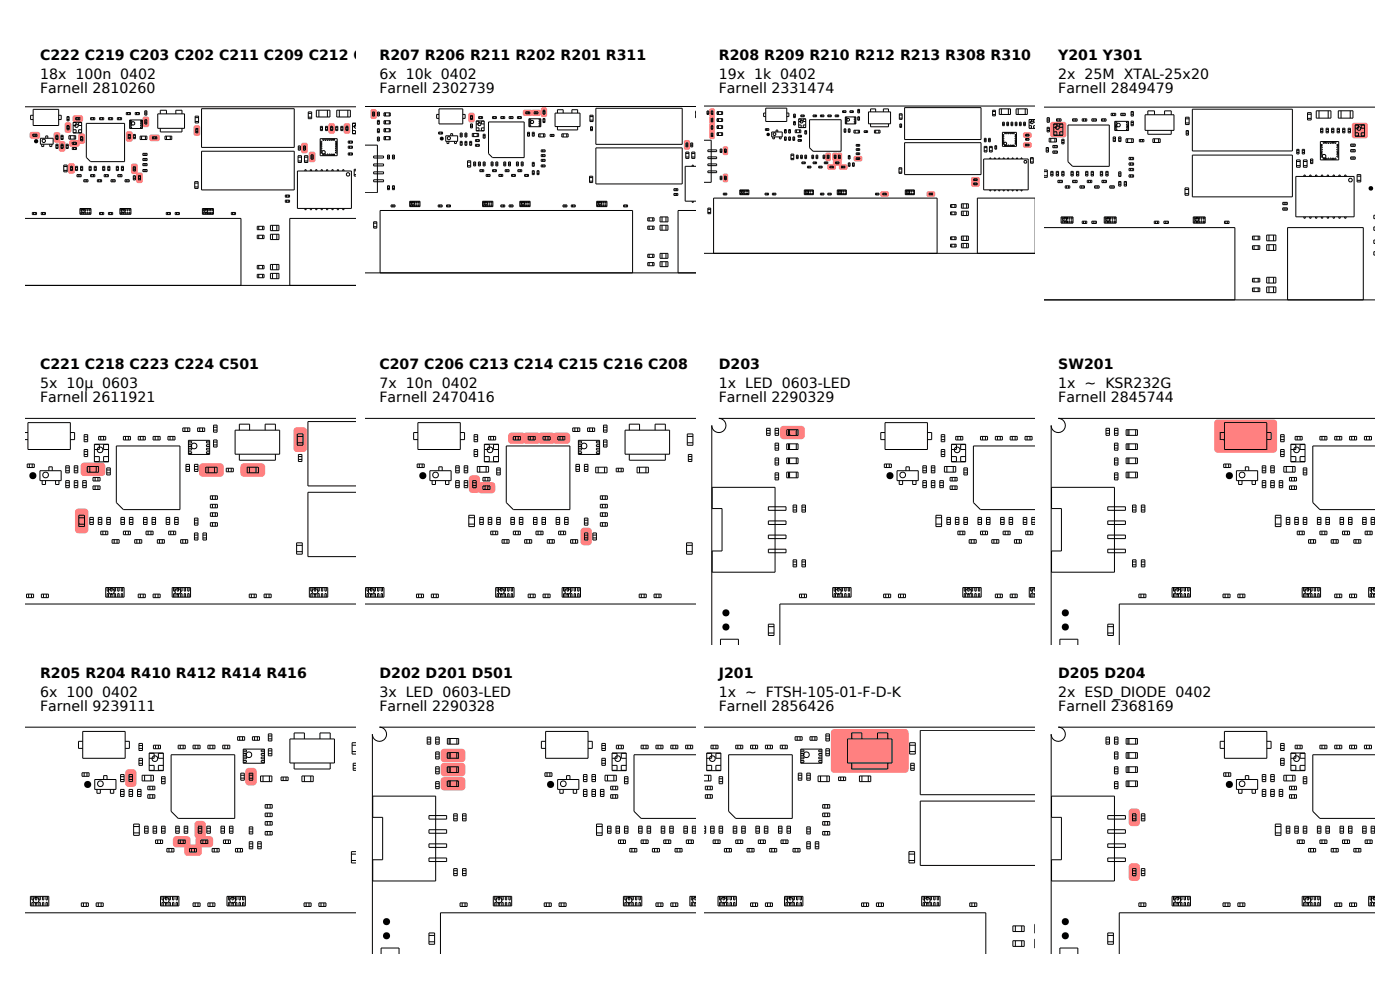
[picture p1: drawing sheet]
<svg xmlns="http://www.w3.org/2000/svg" width="297mm" height="210mm" viewBox="0 0 297 210" stroke-linecap="round" stroke-linejoin="round" font-family="sans-serif">
<defs><g id="words">
<g font-size="3">
<text x="8.5" y="12.8">C222 C219 C203 C202 C211 C209 C212 C210 C204 C205 C2</text>
<text x="8.5" y="16.8">18x 100n 0402</text>
<text x="80.5" y="12.8">R207 R206 R211 R202 R201 R311</text>
<text x="80.5" y="16.8">6x 10k 0402</text>
<text x="152.5" y="12.8">R208 R209 R210 R212 R213 R308 R310 R318 R417 R418 R</text>
<text x="152.5" y="16.8">19x 1k 0402</text>
<text x="224.5" y="12.8">Y201 Y301</text>
<text x="224.5" y="16.8">2x 25M XTAL-25x20</text>
<text x="8.5" y="19.8">Farnell 2810260</text>
<text x="80.5" y="19.8">Farnell 2302739</text>
<text x="152.5" y="19.8">Farnell 2331474</text>
<text x="224.5" y="19.8">Farnell 2849479</text>
<text x="8.5" y="78.3">C221 C218 C223 C224 C501</text>
<text x="8.5" y="82.3">5x 10µ 0603</text>
<text x="80.5" y="78.3">C207 C206 C213 C214 C215 C216 C208</text>
<text x="80.5" y="82.3">7x 10n 0402</text>
<text x="152.5" y="78.3">D203</text>
<text x="152.5" y="82.3">1x LED 0603-LED</text>
<text x="224.5" y="78.3">SW201</text>
<text x="224.5" y="82.3">1x ~ KSR232G</text>
<text x="8.5" y="85.3">Farnell 2611921</text>
<text x="80.5" y="85.3">Farnell 2470416</text>
<text x="152.5" y="85.3">Farnell 2290329</text>
<text x="224.5" y="85.3">Farnell 2845744</text>
<text x="8.5" y="143.8">R205 R204 R410 R412 R414 R416</text>
<text x="80.5" y="143.8">D202 D201 D501</text>
<text x="152.5" y="143.8">J201</text>
<text x="224.5" y="143.8">D205 D204</text>
<text x="8.5" y="147.8">6x 100 0402</text>
<text x="80.5" y="147.8">3x LED 0603-LED</text>
<text x="152.5" y="147.8">1x ~ FTSH-105-01-F-D-K</text>
<text x="224.5" y="147.8">2x ESD_DIODE 0402</text>
<text x="8.5" y="150.8">Farnell 9239111</text>
<text x="80.5" y="150.8">Farnell 2290328</text>
<text x="152.5" y="150.8">Farnell 2856426</text>
<text x="224.5" y="150.8">Farnell 2368169</text>
</g>
</g></defs>
<g fill="#ff8080">
<path d="M30.4 24.8a1.04 1.04 0 0 1 1.2 .2v1.8a.96 .96 0 0 1-1.3 0l-.1-1.6z"/>
<path d="M73.1 26.2a1.03 1.03 0 0 1 1.2 .2v1.8a.96 .96 0 0 1-1.3 0l-.1-1.6z"/>
<path d="M64.1 30.3a1.03 1.03 0 0 1 1.2 .2v1.8a.96 .96 0 0 1-1.4 0v-1.6z"/>
<path d="M69.9 26.2a1.03 1.03 0 0 1 1.1 .2v1.8a.96 .96 0 0 1-1.3 0l-.1-1.6z"/>
<path d="M65.7 32.2a1.04 1.04 0 0 1 1.2 .2v1.8a.96 .96 0 0 1-1.3 0l-.1-1.6z"/>
<path d="M6.3 28.2l.4-.2h1.6a.96 .96 0 0 1 0 1.4h-1.8a1.03 1.03 0 0 1-.2-1.2z"/>
<path d="M16.7 28.5a.96 .96 0 0 1 1.3 0v1.8a.96 .96 0 0 1-1.3 0z"/>
<path d="M13.8 26.2a.96 .96 0 0 1 1.3 0v1.8a.96 .96 0 0 1-1.3 0z"/>
<path d="M26.9 27.9a1.03 1.03 0 0 1 1.2 .2v1.8a.96 .96 0 0 1-1.3 0l-.1-1.6z"/>
<path d="M41.1 26.8a.96 .96 0 0 1 1.3 0v1.8a.96 .96 0 0 1-1.3 0z"/>
<path d="M15.6 24.5h1.8a.96 .96 0 0 1 0 1.3h-1.8a.96 .96 0 0 1 0-1.3z"/>
<path d="M29.1 36.7a1.04 1.04 0 0 1 1.1 .1v1.8a.96 .96 0 0 1-1.3 0v-1.6z"/>
<path d="M14.7 34.7a1.03 1.03 0 0 1 1.1 .1v1.8a.96 .96 0 0 1-1.3 0l-.1-1.5z"/>
<path d="M12.7 30a1.03 1.03 0 0 1 1.1 .1v1.8a.96 .96 0 0 1-1.3 0l-.1-1.5z"/>
<path d="M14.9 29.8h1.8a.96 .96 0 0 1 0 1.3h-1.8a.96 .96 0 0 1 0-1.3z"/>
<path d="M31.9 28.6h1.8a.96 .96 0 0 1 0 1.3h-1.8a.96 .96 0 0 1 0-1.3z"/>
<path d="M11.6 28.1a1.04 1.04 0 0 1 1.1 .1v1.9a.96 .96 0 0 1-1.3 0v-1.6z"/>
<path d="M27.8 34.9a.96 .96 0 0 1 1.4 0v1.8a.96 .96 0 0 1-1.4 0z"/>
</g>
<g fill="none" stroke="#000" stroke-width=".21">
<path d="M5.5 22.7h70.1M6.9 28.5h.9v.4h-.9zM7 23.2h5.4v3.4h-5.4zM7 24.5h-.5v.9h.5M7.2 28.5v.4M7.6 28.5v.4M8.6 29.3h2.7v1.3h-2.7zM8.8 30.6v.5h.5v-.5M9 29.6l.3-.1 .3 .1v.5l-.3 .1-.3-.1zM9.7 29.3v-.5h.4v.5M10.6 30.6v.5h.4v-.5M11.9 28.7h.4v.9h-.4z"/>
<path d="M11.9 31.2h.4M11.9 29h.4M11.9 29.3h.4M11.9 30.6h.4v.9h-.4zM11.9 30.9h.4M12.4 24.5h.6v.9h-.6M12.9 28.7h.5v.9h-.5zM12.9 31.2h.5M12.9 29h.5M12.9 29.3h.5M12.9 30.6h.5v.9h-.5zM12.9 30.9h.5"/>
<path d="M13.5 36.1h.8M13.5 35.3h.8M13.5 35h.8v1.5h-.8zM14 31.2h.5M14 30.6h.5v.9h-.5zM14 30.9h.5M14.2 26.6h.5v.9h-.5zM14.2 25.4h.5M14.2 25h.5M14.2 24.7h.5v.9h-.5zM14.2 26.9h.5M14.2 27.3h.5"/>
<path d="M14.6 28.8h1.5v.7h-1.5zM14.9 35.6h.5M14.9 35.9h.5M14.9 35.3h.5v.9h-.5zM14.9 28.8v.7M15.3 31.3h.9v.4h-.9zM15.3 30.2h.9v.4h-.9zM15.5 26h.6v.6h-.6M15.5 27.5h.6v.7h-.6M15.5 25.9h1.8v2.3h-1.8zM15.6 30.2v.4M15.6 31.3v.4"/>
<path d="M15.7 28.8v.7M16 30.2v.4M16 31.3v.4M16 26.4h.5l.1 .3-.1 .2h-.5l-.1-.2zM16 35.6h.5M16 35.9h.5M16 35.3h.5v.9h-.5zM16.1 25h.9v.4h-.9zM16.3 37h.9v.5h-.9zM16.3 25v.4M16.6 37v.5M16.7 25v.4"/>
<path d="M17 37v.5M17.1 29.6h.4M17.1 35.6h.4M17.1 35.9h.4M17.1 35.3h.4v.9h-.4zM17.1 29h.4v.9h-.4zM17.1 29.2h.4M17.3 26h-.6v.6h.6M17.3 27.5h-.6v.7h.6M17.8 38.1h.9v.5h-.9zM18 38.1v.5M18.3 26.2h8.1v8.1h-7.2l-.9-.9z"/>
<path d="M18.4 38.1v.5M18.9 35.6h.4M18.9 35.9h.4M18.9 35.3h.4v.9h-.4zM19.2 25h.9v.4h-.9zM19.2 37h.9v.5h-.9zM19.5 25v.4M19.5 37v.5M19.8 25v.4M19.8 37v.5M20 35.6h.4M20 35.9h.4"/>
<path d="M20 35.3h.4v.9h-.4zM20.7 38.1h.9v.5h-.9zM20.9 38.1v.5M21.1 25h.9v.4h-.9zM21.3 38.1v.5M21.4 25v.4M21.7 25v.4M21.8 35.6h.4M21.8 35.9h.4M21.8 35.3h.4v.9h-.4zM22.1 37h.9v.5h-.9zM22.4 37v.5"/>
<path d="M22.7 37v.5M22.9 35.6h.4M22.9 35.9h.4M22.9 35.3h.4v.9h-.4zM23 25h.9v.4h-.9zM23.3 25v.4M23.5 38.1h.9v.5h-.9zM23.6 25v.4M23.8 38.1v.5M24.2 38.1v.5M24.7 35.6h.4M24.7 35.9h.4"/>
<path d="M24.7 35.3h.4v.9h-.4zM24.9 25h.9v.4h-.9zM25 37h.9v.5h-.9zM25.2 25v.4M25.3 37v.5M25.5 25v.4M25.6 37v.5M25.8 35.6h.4M25.8 35.9h.4M25.8 35.3h.4v.9h-.4zM26.5 38.1h.9v.5h-.9zM26.8 23.9h.9v.4h-.9z"/>
<path d="M26.8 38.1v.5M27.1 23.9v.4M27.2 38.1v.5M27.2 29.2h.4M27.2 28.8h.4M27.2 28.5h.4v.9h-.4zM27.4 23.9v.4M27.5 26h.4v.2h-.4M27.5 25.6h.4v.2h-.4M27.5 26.5h.4v.2h-.4M27.5 26.9h.4v.2h-.4M27.5 25.5h2.7v1.8h-2.7z"/>
<path d="M28 25.9h.5l.1 .3-.1 .2h-.5l-.1-.2zM28.3 36h.4M28.3 35.4h.4v.9h-.4zM28.3 29.2h.4M28.3 28.8h.4M28.3 28.5h.4v.9h-.4zM28.3 37.3h.4v.9h-.4zM28.3 37.9h.4M28.3 37.5h.4M28.3 35.6h.4M28.7 23.9h.9v.4h-.9zM29 23.9v.4"/>
<path d="M29.3 23.9v.4M29.4 37.3h.4v.9h-.4zM29.4 37.9h.4M29.4 37.5h.4M29.7 28.9h1.5v.7h-1.5zM30 28.9v.7M30.2 26h-.4v.2h.4M30.2 25.6h-.4v.2h.4M30.2 26.5h-.4v.2h.4M30.2 26.9h-.4v.2h.4M30.3 32.5h.9v.5h-.9zM30.3 33.6h.9v.5h-.9z"/>
<path d="M30.3 34.7h.9v.4h-.9zM30.3 36h.9v.4h-.9zM30.6 32.5v.5M30.6 33.6v.5M30.6 34.7v.4M30.6 36v.4M30.7 26h.5M30.7 25.7h.5M30.7 25.4h.5v.9h-.5zM30.7 23.5h.5v.9h-.5zM30.7 24.1h.5M30.7 23.8h.5"/>
<path d="M30.9 28.9v.7M30.9 32.5v.5M30.9 33.6v.5M30.9 34.7v.4M30.9 36v.4M32.3 29h.9v.5h-.9zM32.6 29v.5M33 29v.5M33.5 24.2h5.7v3h-5.7zM34 24.2v-.8h1.3v.8M34 27.2v.8h4.6v-.8M35 28.9h1.4v.7h-1.4z"/>
<path d="M35.3 28.9v.7M36.1 28.9v.7M37.3 24.2v-.8h1.3v.8M41.3 38.8h.7M41.3 39.7h.7M41.3 38.5h.7v1.5h-.7zM41.4 25.8h.7M41.4 25h.7M41.4 24.6h.7v1.5h-.7zM41.5 27.3h.5v.9h-.5zM41.5 27.5h.5M41.5 27.9h.5"/>
<path d="M42.8 32.1h19.6v8.2h-19.6zM42.8 23.1h19.6v8.2h-19.6zM63.1 36.3h11.5v7.9h-11.5zM63.2 33h.8v1.5h-.8zM63.2 33.3h.8M63.2 34.2h.8M63.3 31.6h.4M63.3 31.2h.4M63.3 31h.4v.9h-.4zM64.4 31.6h.4M64.4 31.2h.4M64.4 31h.4v.9h-.4z"/>
<path d="M64.6 33h.7v1.5h-.7zM64.6 33.3h.7M64.6 34.2h.7M64.7 36.3v-.3h.3v.3M65.4 23.7h.7v1.5h-.7zM65.4 24.1h.7M65.4 24.9h.7M65.8 36.3v-.3h.3v.3M66 33.5h.4M66 33.1h.4M66 32.8h.4v1h-.4zM67 36.3v-.3h.2v.3"/>
<path d="M67.1 23.4h2.9v1.4h-2.9zM67.7 23.4v1.4M67.9 31.3h.4v.3h-.4M67.9 29.4h3.6v3.6h-3.6zM67.9 32.2h.4v.3h-.4M67.9 30h.4v.2h-.4M67.9 30.4h.4v.3h-.4M67.9 30.9h.4v.2h-.4M67.9 31.8h.4v.2h-.4M68 27.1h.4M68 27.4h.4M68 26.8h.4v.9h-.4z"/>
<path d="M68.1 36.3v-.3h.3v.3M68.4 32.1l.3-.2 .2 .2v.5l-.2 .1-.3-.1zM68.5 29.4v.4h.2v-.4M68.5 33v-.3h.2v.3M68.9 29.4v.4h.3v-.4M68.9 33v-.3h.3v.3M69.1 27.1h.4M69.1 27.4h.4M69.1 26.8h.4v.9h-.4zM69.3 36.3v-.3h.2v.3M69.4 29.4v.4h.2v-.4M69.4 33v-.3h.2v.3"/>
<path d="M69.5 23.4v1.4M69.8 29.4v.4h.3v-.4M69.8 33v-.3h.3v.3M70.1 27.1h.5M70.1 27.4h.5M70.1 26.8h.5v.9h-.5zM70.3 29.4v.4h.2v-.4M70.3 33v-.3h.2v.3M70.4 36.3v-.3h.3v.3M70.7 29.4v.4h.3v-.4M70.7 33v-.3h.3v.3M71.2 27.1h.5"/>
<path d="M71.2 27.4h.5M71.2 26.8h.5v.9h-.5zM71.4 23.4h2.9v1.4h-2.9zM71.5 31.3h-.3v.3h.3M71.5 32.2h-.3v.3h.3M71.5 30h-.3v.2h.3M71.5 30.4h-.3v.3h.3M71.5 30.9h-.3v.2h.3M71.5 31.8h-.3v.2h.3M71.6 36.3v-.3h.2v.3M72 23.4v1.4M72.3 27.1h.5"/>
<path d="M72.3 27.4h.5M72.3 26.8h.5v.9h-.5zM72.7 36.3v-.3h.3v.3M73.4 27.1h.4M73.4 27.4h.4M73.4 26.8h.4v.9h-.4zM73.6 36.8l.2-.2 .3 .2v.4l-.3 .2-.2-.2zM73.8 23.4v1.4M73.9 29.9h.9v.5h-.9zM73.9 31h.9v.5h-.9zM73.9 32.4h.9v.5h-.9zM74.2 29.9v.5"/>
<path d="M74.2 31v.5M74.2 32.4v.5M74.5 29.9v.5M74.5 31v.5M74.5 32.4v.5M74.8 27.7h.6v.6h-.6M75.1 37h.5M75.1 36.2h.5M75.4 26.2v.6h-.6M75.6 26.5l-.3 .1-.2 .2 .2 .3 .3 .1M75.6 26.1l-.8 .1v2.2h.8M75.6 35.9h-.5v1.5h.5"/>
<path d="M5.5 46.3h45.6v14.2M6.9 45.1h.9v.4h-.9zM7.1 45.1v.4M7.5 45.1v.4M8.7 45.1h1v.4h-1zM9 45.1v.4M9.4 45.1v.4M17 44.2h2.3v1.3h-2.3zM17.1 44.2v.5h.2v-.5M17.1 45.5v-.5h.2v.5M17.4 44.5l.3-.1 .3 .1v.5l-.3 .1-.3-.1zM17.6 44.2v.5h.2v-.5"/>
<path d="M17.6 45.5v-.5h.2v.5M18 44.2v.5h.2v-.5M18 45.5v-.5h.2v.5M18.5 44.2v.5h.2v-.5M18.5 45.5v-.5h.2v.5M18.9 44.2v.5h.2v-.5M18.9 45.5v-.5h.2v.5M21.1 45.1h.9v.4h-.9zM21.4 45.1v.4M21.7 45.1v.4M23 45.1h.9v.4h-.9zM23.3 45.1v.4"/>
<path d="M23.6 45.1v.4M25.4 44.2h2.4v1.3h-2.4zM25.6 44.2v.5h.2v-.5M25.6 45.5v-.5h.2v.5M25.9 44.5l.3-.1 .2 .1v.5l-.2 .1-.3-.1zM26.1 44.2v.5h.2v-.5M26.1 45.5v-.5h.2v.5M26.5 44.2v.5h.2v-.5M26.5 45.5v-.5h.2v.5M27 44.2v.5h.2v-.5M27 45.5v-.5h.2v.5M27.4 44.2v.5h.2v-.5"/>
<path d="M27.4 45.5v-.5h.2v.5M35.3 45.1h.9v.4h-.9zM35.5 45.1v.4M35.9 45.1v.4M37.2 45.1h.9v.4h-.9zM37.4 45.1v.4M37.8 45.1v.4M42.9 44.2h2.4v1.3h-2.4zM43.1 44.2v.5h.2v-.5M43.1 45.5v-.5h.2v.5M43.4 44.5l.3-.1 .2 .1v.5l-.2 .1-.3-.1zM43.6 44.2v.5h.2v-.5"/>
<path d="M43.6 45.5v-.5h.2v.5M44 44.2v.5h.2v-.5M44 45.5v-.5h.2v.5M44.5 44.2v.5h.2v-.5M44.5 45.5v-.5h.2v.5M44.9 44.2v.5h.2v-.5M44.9 45.5v-.5h.2v.5M49.1 45.1h.9v.4h-.9zM49.3 45.1v.4M49.7 45.1v.4M54.6 48h1.4v.7h-1.4zM54.6 49.9h1.4v.7h-1.4z"/>
<path d="M54.6 56.3h1.4v.7h-1.4zM54.6 58.2h1.4v.7h-1.4zM54.9 48v.7M54.9 49.9v.7M54.9 56.3v.7M54.9 58.2v.7M55.7 48v.7M55.7 49.9v.7M55.7 56.3v.7M55.7 58.2v.7M57.4 47.8h1.8v1.1h-1.8zM57.4 49.7h1.8v1.1h-1.8z"/>
<path d="M57.4 56.1h1.8v1.1h-1.8zM57.4 58h1.8v1.1h-1.8zM57.8 47.8v1.1M57.8 49.7v1.1M57.8 56.1v1.1M57.8 58v1.1M58.7 47.8v1.1M58.7 49.7v1.1M58.7 56.1v1.1M58.7 58v1.1M60.5 41.4h.9v.4h-.9zM60.5 42.5h.9v.4h-.9z"/>
<path d="M60.8 41.4v.4M60.8 42.5v.4M61.2 41.4v.4M61.2 42.5v.4M64.7 44.2v.3h.3v-.3M65.8 44.2v.3h.3v-.3M67 44.2v.3h.2v-.3M68.1 44.2v.3h.3v-.3M69.3 44.2v.3h.2v-.3M70.4 44.2v.3h.3v-.3M71.6 44.2v.3h.2v-.3M72.7 44.2v.3h.3v-.3"/>
<path d="M75.6 46.3h-14.1v14.2M5.5 60.5h70.1"/>
</g>
<circle cx="7.7" cy="30" r=".45" fill="#000"/>
<g fill="#ff8080">
<path d="M51.2 98.5l.6-.2h3.7a.75 .75 0 0 1 .8 .7v1.4a.75 .75 0 0 1-.8 .7h-3.7a.75 .75 0 0 1-.8-.7v-1.4z"/>
<path d="M16.1 108.1a2.62 2.62 0 0 1 2.2-.2l.4 .4 .1 .3v3.8a.75 .75 0 0 1-.8 .7h-1.3a.75 .75 0 0 1-.8-.7v-3.8z"/>
<path d="M62.5 90.9a2.62 2.62 0 0 1 2.2-.2l.3 .4 .1 .3v3.7a.75 .75 0 0 1-.7 .8h-1.4a.75 .75 0 0 1-.7-.8v-3.7z"/>
<path d="M17.3 98.4l.6-.3h3.7a.75 .75 0 0 1 .8 .8v1.3a.75 .75 0 0 1-.8 .8h-3.7a.75 .75 0 0 1-.8-.8v-1.3z"/>
<path d="M42.4 98.5l.6-.2h3.7a.75 .75 0 0 1 .8 .7v1.4a.75 .75 0 0 1-.8 .7h-3.7a.75 .75 0 0 1-.8-.7v-1.4z"/>
</g>
<g fill="none" stroke="#000" stroke-width=".21">
<path d="M5.5 88.8h70.1M5.5 93.3h.4M5.5 91.8h.4M5.8 98.4h1.5v.8h-1.5zM5.9 89.7h9v5.7h-9zM6.2 98.4v.8M6.8 98.4v.8M8.5 99.9h4.5v2.1h-4.5zM10.4 99.9v-.9h.7v.9M14 98.8h.7v1.5h-.7zM14 99.3h.7M14 99.9h.7"/>
<path d="M14.9 91.8h.9v1.5h-.9M15.8 98.8h.7v1.5h-.7zM15.8 99.3h.7M15.8 99.9h.7M17.9 95.4h.7v1.5h-.7zM17.9 93.3h.7M17.9 92.7h.7M17.9 92.2h.7v1.5h-.7zM17.9 96.4h.7M17.9 95.8h.7M18.5 99h2.4v1.2h-2.4zM19.1 99v1.2"/>
<path d="M20 94.3h1.1v1.1h-1.1M20 96.9h1.1v1h-1.1M20 94.2h3v3.8h-3zM20.4 99v1.2M20.9 92.6h1.5v.7h-1.5zM21.4 92.6v.7M22 92.6v.7M22.7 99.3h.7v1.5h-.7zM22.7 99.7h.7M23 94.3h-1v1.1h1M23 96.9h-1v1h1M24.7 94.6h13.5v13.5h-12l-1.5-1.5z"/>
<path d="M26.2 92.6h1.5v.7h-1.5zM26.6 92.6v.7M27.2 92.6v.7M29.3 92.6h1.5v.7h-1.5zM29.8 92.6v.7M30.4 92.6v.7M32.5 92.6h1.5v.7h-1.5zM32.9 92.6v.7M33.5 92.6v.7M35.6 92.6h1.5v.7h-1.5zM36.1 92.6v.7M36.7 92.6v.7"/>
<path d="M38.8 90.8h1.5v.7h-1.5zM39.2 90.8v.7M39.5 99.6h.7M39.5 99h.7M39.5 98.5h.7v1.5h-.7zM39.8 90.8v.7M40 94.3h.7v.4h-.7M40 93.6h.7v.4h-.7M40 95.1h.7v.4h-.7M40 95.8h.7v.4h-.7M40 93.4h4.5v3h-4.5zM41.3 99.6h.7"/>
<path d="M41.3 99h.7M41.3 98.5h.7v1.5h-.7zM41.9 90.8h1.5v.7h-1.5zM42.4 90.8v.7M43 90.8v.7M43.7 99.1h2.4v1.2h-2.4zM44.2 99.1v1.2M44.5 94.3h-.7v.4h.7M44.5 93.6h-.7v.4h.7M44.5 95.1h-.7v.4h.7M44.5 95.8h-.7v.4h.7M45.3 94.4h.8"/>
<path d="M45.3 93.8h.8M45.3 93.3h.8v1.5h-.8zM45.3 90.2h.8v1.5h-.8zM45.3 91.2h.8M45.3 90.6h.8M45.5 99.1v1.2M48 99.3h1.5v.8h-1.5zM48.5 99.3v.8M49.1 99.3v.8M49.9 91.3h9.4v5.1h-9.4zM50.8 91.3v-1.3h2.2v1.3M50.8 96.4v1.2h7.6v-1.2"/>
<path d="M52.4 99.1h2.4v1.2h-2.4zM53 99.1v1.2M54.3 99.1v1.2M56.3 91.3v-1.3h2.1v1.3M63.1 92.6h1.2M63.1 93.9h1.2M63.1 92.1h1.2v2.4h-1.2zM63.3 96.4h.8v1.5h-.8zM63.3 96.9h.8M63.3 97.5h.8M75.6 89.4h-10.3v13.7h10.3M8.9 102v.8h.8v-.8"/>
<path d="M11.8 102v.8h.7v-.8M14 102h.7v1.5h-.7zM14 103h.7M14 102.4h.7M15.8 102h.7v1.5h-.7zM15.8 103h.7M15.8 102.4h.7M16.7 111.2h1.2M16.7 109.8h1.2M16.7 109.3h1.2v2.4h-1.2zM17.6 102h.7v1.5h-.7zM17.6 103h.7"/>
<path d="M17.6 102.4h.7M19.1 110.2h.7M19.1 110.8h.7M19.1 109.8h.7v1.5h-.7zM19.7 103.1h1.5v.7h-1.5zM19.7 101.3h1.5v.7h-1.5zM20.2 101.3v.7M20.2 103.1v.7M20.8 101.3v.7M20.8 103.1v.7M20.9 110.2h.7M20.9 110.8h.7"/>
<path d="M20.9 109.8h.7v1.5h-.7zM21.4 112.7h1.5v.7h-1.5zM21.8 112.7v.7M22.4 112.7v.7M22.7 100.3h.7M22.7 110.2h.7M22.7 110.8h.7M22.7 109.8h.7v1.5h-.7zM23.8 114.5h1.5v.7h-1.5zM24.2 114.5v.7M24.8 114.5v.7M25.7 110.2h.7"/>
<path d="M25.7 110.8h.7M25.7 109.8h.7v1.5h-.7zM26.2 112.7h1.5v.7h-1.5zM26.6 112.7v.7M27.2 112.7v.7M27.5 110.2h.7M27.5 110.8h.7M27.5 109.8h.7v1.5h-.7zM28.6 114.5h1.5v.7h-1.5zM29 114.5v.7M29.6 114.5v.7M30.5 110.2h.7"/>
<path d="M30.5 110.8h.7M30.5 109.8h.7v1.5h-.7zM31 112.7h1.5v.7h-1.5zM31.4 112.7v.7M32 112.7v.7M32.3 110.2h.7M32.3 110.8h.7M32.3 109.8h.7v1.5h-.7zM33.4 114.5h1.5v.7h-1.5zM33.8 114.5v.7M34.4 114.5v.7M35.3 110.2h.7"/>
<path d="M35.3 110.8h.7M35.3 109.8h.7v1.5h-.7zM35.8 112.7h1.5v.7h-1.5zM36.2 112.7v.7M36.8 112.7v.7M37.1 110.2h.7M37.1 110.8h.7M37.1 109.8h.7v1.5h-.7zM38.3 114.5h1.5v.7h-1.5zM38.8 114.5v.7M39.4 114.5v.7M41.3 109.9h.7v1.5h-.7z"/>
<path d="M41.3 113.1h.7v1.5h-.7zM41.3 114.1h.7M41.3 113.5h.7M41.3 111h.7M41.3 110.4h.7M43.1 113.1h.7v1.5h-.7zM43.1 114.1h.7M43.1 113.5h.7M44.6 105.2h1.5v.7h-1.5zM44.6 107h1.5v.7h-1.5zM44.6 108.8h1.5v.7h-1.5zM44.6 110.9h1.5v.7h-1.5z"/>
<path d="M45.1 105.2v.7M45.1 107v.7M45.1 108.8v.7M45.1 110.9v.7M45.7 105.2v.7M45.7 107v.7M45.7 108.8v.7M45.7 110.9v.7M62.9 115.7h1.2M62.9 117h1.2M62.9 115.2h1.2v2.4h-1.2zM75.6 104.4h-10.3v13.7h10.3"/>
<path d="M5.5 128.1h70.1M5.6 126h1.5v.8h-1.5zM6.1 126v.8M6.7 126v.8M8.8 126h1.5v.8h-1.5zM9.2 126v.8M9.8 126v.8M22.4 124.7h3.9v2h-3.9zM22.7 124.7v.7h.3v-.7M22.7 126.7v-.8h.3v.8M23.5 124.7v.7h.3v-.7M23.5 126.7v-.8h.3v.8"/>
<path d="M24.2 124.7v.7h.3v-.7M24.2 126.7v-.8h.3v.8M25 124.7v.7h.3v-.7M25 126.7v-.8h.3v.8M25.7 124.7v.7h.3v-.7M25.7 126.7v-.8h.3v.8M29.3 126h1.5v.8h-1.5zM29.8 126v.8M30.4 126v.8M32.5 126h1.5v.8h-1.5zM32.9 126v.8M33.5 126v.8"/>
<path d="M36.5 124.7h3.9v2h-3.9zM36.8 124.7v.7h.3v-.7M36.8 126.7v-.8h.3v.8M37.6 124.7v.7h.3v-.7M37.6 126.7v-.8h.3v.8M38.3 124.7v.7h.3v-.7M38.3 126.7v-.8h.3v.8M39.1 124.7v.7h.3v-.7M39.1 126.7v-.8h.3v.8M39.8 124.7v.7h.3v-.7M39.8 126.7v-.8h.3v.8M52.9 126h1.5v.8h-1.5z"/>
<path d="M53.3 126v.8M53.9 126v.8M56 126h1.5v.8h-1.5zM56.5 126v.8M57.1 126v.8M65.6 124.7h3.9v2h-3.9zM65.9 124.7v.7h.3v-.7M65.9 126.7v-.8h.3v.8M66.7 124.7v.7h.3v-.7M66.7 126.7v-.8h.3v.8M67.4 124.7v.7h.3v-.7M67.4 126.7v-.8h.3v.8"/>
<path d="M68.2 124.7v.7h.3v-.7M68.2 126.7v-.8h.3v.8M68.9 124.7v.7h.3v-.7M68.9 126.7v-.8h.3v.8"/>
<circle cx="21.2" cy="95.4" r=".6"/>
<circle cx="41.2" cy="94.6" r=".6"/>
<circle cx="9.7" cy="100.8" r=".6"/>
<circle cx="23.6" cy="125.5" r=".6"/>
<circle cx="37.7" cy="125.5" r=".6"/>
<circle cx="66.8" cy="125.5" r=".6"/>
</g>
<circle cx="7" cy="100.9" r=".76" fill="#000"/>
<g fill="#ff8080">
<path d="M41.7 177.6l.5-.2h2.3a.75 .75 0 0 1 .7 .7v.9a.75 .75 0 0 1-.7 .8h-2.3a.75 .75 0 0 1-.7-.8v-.9z"/>
<path d="M41.5 174.4a1.59 1.59 0 0 1 2.1 .2l.1 2.5a.75 .75 0 0 1-.8 .8h-.9a.75 .75 0 0 1-.7-.8v-2.2z"/>
<path d="M39.3 179.4l.5-.2h2.3a.75 .75 0 0 1 .7 .7v.9a.75 .75 0 0 1-.7 .8h-2.3a.75 .75 0 0 1-.7-.8v-.9z"/>
<path d="M36.9 177.6l.5-.2h2.3a.75 .75 0 0 1 .7 .7v.9a.75 .75 0 0 1-.7 .8h-2.3a.75 .75 0 0 1-.7-.8v-.9z"/>
<path d="M26.8 163.4a1.59 1.59 0 0 1 2.1 .3l.1 2.5a.75 .75 0 0 1-.8 .7h-.9a.75 .75 0 0 1-.7-.7v-2.3z"/>
<path d="M52.3 163.1a1.59 1.59 0 0 1 2.1 .3l.1 2.5a.75 .75 0 0 1-.8 .7h-.9a.75 .75 0 0 1-.7-.7v-2.3z"/>
</g>
<g fill="none" stroke="#000" stroke-width=".21">
<path d="M5.5 154.3h70.1M17.6 155.2h9v5.7h-9zM17.6 157.3h-.9v1.5h.9M26.6 157.3h.9v1.5h-.9M29.5 158.8h.7M29.5 158.2h.7M29.5 157.7h.7v1.5h-.7zM31.7 159.8h1v1.1h-1M31.7 159.7h3v3.8h-3zM32.6 158.1h1.5v.7h-1.5zM33 158.1v.7M33.6 158.1v.7"/>
<path d="M34.7 159.8h-1.1v1.1h1.1M37.8 158.1h1.5v.7h-1.5zM38.3 158.1v.7M38.9 158.1v.7M41 158.1h1.5v.7h-1.5zM41.4 158.1v.7M42 158.1v.7M44.1 158.1h1.5v.7h-1.5zM44.6 158.1v.7M45.2 158.1v.7M47.3 158.1h1.5v.7h-1.5zM47.7 158.1v.7"/>
<path d="M48.3 158.1v.7M50.4 156.3h1.5v.7h-1.5zM50.9 156.3v.7M51.5 156.3v.7M51.6 159.9h.7v.3h-.7M51.6 159.1h.7v.4h-.7M51.6 158.9h4.5v3h-4.5zM53.6 156.3h1.5v.7h-1.5zM54 156.3v.7M54.6 156.3v.7M56.1 159.9h-.7v.3h.7M56.1 159.1h-.7v.4h.7"/>
<path d="M56.9 159.9h.8M56.9 159.3h.8M56.9 158.8h.8v1.5h-.8zM56.9 155.7h.8v1.5h-.8zM56.9 156.7h.8M56.9 156.1h.8M61.5 156.8h9.5v5.1h-9.5zM62.4 156.8v-1.3h2.2v1.3M67.9 156.8v-1.3h2.2v1.3M74.7 158.1h.9M74.7 159.4h.9M75.6 157.6h-.9v2.4h.9"/>
<path d="M17.4 163.9h1.5v.8h-1.5zM17.9 163.9v.8M18.5 163.9v.8M20.1 165.4h4.5v2.1h-4.5zM20.6 167.5v.8h.7v-.8M22 165.4v-.9h.7v.9M23.4 167.5v.8h.7v-.8M25.6 164.3h.7v1.5h-.7zM25.6 164.8h.7M25.6 165.4h.7M25.6 167.5h.7v1.5h-.7zM25.6 168.5h.7"/>
<path d="M25.6 167.9h.7M27.4 164.3h.7v1.5h-.7zM27.4 164.8h.7M27.4 165.4h.7M27.4 167.5h.7v1.5h-.7zM27.4 168.5h.7M27.4 167.9h.7M28.4 176.7h1.2M28.4 175.3h1.2M28.4 174.8h1.2v2.4h-1.2zM29.2 167.5h.7v1.5h-.7zM29.2 168.5h.7"/>
<path d="M29.2 167.9h.7M29.5 160.9h.7v1.5h-.7zM29.5 161.9h.7M29.5 161.3h.7M30.2 164.5h2.4v1.2h-2.4zM30.7 175.7h.7M30.7 176.3h.7M30.7 175.3h.7v1.5h-.7zM30.7 164.5v1.2M31.4 166.8h1.5v.7h-1.5zM31.4 168.6h1.5v.7h-1.5zM31.7 162.4h1v1h-1"/>
<path d="M31.8 166.8v.7M31.8 168.6v.7M32 164.5v1.2M32.4 166.8v.7M32.4 168.6v.7M32.5 175.7h.7M32.5 176.3h.7M32.5 175.3h.7v1.5h-.7zM33 178.2h1.5v.7h-1.5zM33.5 178.2v.7M34.1 178.2v.7M34.3 165.8h.7"/>
<path d="M34.3 175.7h.7M34.3 176.3h.7M34.3 175.3h.7v1.5h-.7zM34.3 164.8h.7v1.5h-.7zM34.3 165.2h.7M34.7 162.4h-1.1v1h1.1M35.4 180h1.5v.7h-1.5zM35.9 180v.7M36.3 160.1h13.5v13.5h-12l-1.5-1.5zM36.5 180v.7M37.3 175.7h.7M37.3 176.3h.7"/>
<path d="M37.3 175.3h.7v1.5h-.7zM37.8 178.2h1.5v.7h-1.5zM38.3 178.2v.7M38.9 178.2v.7M39.1 175.7h.7M39.1 176.3h.7M39.1 175.3h.7v1.5h-.7zM40.2 180h1.5v.7h-1.5zM40.7 180v.7M41.3 180v.7M42.1 175.7h.7M42.1 176.3h.7"/>
<path d="M42.1 175.3h.7v1.5h-.7zM42.6 178.2h1.5v.7h-1.5zM43.1 178.2v.7M43.7 178.2v.7M43.9 175.7h.7M43.9 176.3h.7M43.9 175.3h.7v1.5h-.7zM45 180h1.5v.7h-1.5zM45.5 180v.7M46.1 180v.7M46.9 175.7h.7M46.9 176.3h.7"/>
<path d="M46.9 175.3h.7v1.5h-.7zM47.4 178.2h1.5v.7h-1.5zM47.9 178.2v.7M48.5 178.2v.7M48.7 175.7h.7M48.7 176.3h.7M48.7 175.3h.7v1.5h-.7zM50 180h1.5v.7h-1.5zM50.4 180v.7M51 180v.7M51.1 165.1h.7M51.1 164.5h.7"/>
<path d="M51.1 164h.7v1.5h-.7zM51.6 160.6h.7v.4h-.7M51.6 161.4h.7v.3h-.7M52.9 165.1h.7M52.9 164.5h.7M52.9 164h.7v1.5h-.7zM52.9 175.4h.7v1.5h-.7zM52.9 178.6h.7v1.5h-.7zM52.9 179.6h.7M52.9 179h.7M52.9 176.5h.7M52.9 175.9h.7"/>
<path d="M54.7 178.6h.7v1.5h-.7zM54.7 179.6h.7M54.7 179h.7M55.3 164.6h2.4v1.2h-2.4zM55.8 164.6v1.2M56.1 160.6h-.7v.4h.7M56.1 161.4h-.7v.3h.7M56.3 170.7h1.5v.7h-1.5zM56.3 172.5h1.5v.7h-1.5zM56.3 174.3h1.5v.7h-1.5zM56.3 176.4h1.5v.7h-1.5zM56.7 170.7v.7"/>
<path d="M56.7 172.5v.7M56.7 174.3v.7M56.7 176.4v.7M57.2 164.6v1.2M57.3 170.7v.7M57.3 172.5v.7M57.3 174.3v.7M57.3 176.4v.7M59.6 164.8h1.5v.8h-1.5zM60.1 164.8v.8M60.7 164.8v.8M62.4 161.9v1.2h7.7v-1.2"/>
<path d="M64.1 164.6h2.4v1.2h-2.4zM64.6 164.6v1.2M65.9 164.6v1.2M74.9 162.4h.7M74.9 163h.7M75.6 161.9h-.7v1.5h.7M5.5 193.6h70.1M6.5 190.2h3.9v2h-3.9zM6.8 190.2v.7h.3v-.7M6.8 192.2v-.8h.3v.8M7.5 190.2v.7h.3v-.7M7.5 192.2v-.8h.3v.8"/>
<path d="M8.3 190.2v.7h.3v-.7M8.3 192.2v-.8h.3v.8M9 190.2v.7h.3v-.7M9 192.2v-.8h.3v.8M9.8 190.2v.7h.3v-.7M9.8 192.2v-.8h.3v.8M17.3 191.5h1.5v.8h-1.5zM17.7 191.5v.8M18.3 191.5v.8M20.4 191.5h1.5v.8h-1.5zM20.9 191.5v.8M21.5 191.5v.8"/>
<path d="M34.1 190.2h3.9v2h-3.9zM34.4 190.2v.7h.3v-.7M34.4 192.2v-.8h.3v.8M35.1 190.2v.7h.3v-.7M35.1 192.2v-.8h.3v.8M35.9 190.2v.7h.3v-.7M35.9 192.2v-.8h.3v.8M36.6 190.2v.7h.3v-.7M36.6 192.2v-.8h.3v.8M37.4 190.2v.7h.3v-.7M37.4 192.2v-.8h.3v.8M41 191.5h1.5v.8h-1.5z"/>
<path d="M41.4 191.5v.8M42 191.5v.8M44.1 191.5h1.5v.8h-1.5zM44.6 191.5v.8M45.2 191.5v.8M48.2 190.2h3.9v2h-3.9zM48.5 190.2v.7h.3v-.7M48.5 192.2v-.8h.3v.8M49.2 190.2v.7h.3v-.7M49.2 192.2v-.8h.3v.8M50 190.2v.7h.3v-.7M50 192.2v-.8h.3v.8"/>
<path d="M50.7 190.2v.7h.3v-.7M50.7 192.2v-.8h.3v.8M51.5 190.2v.7h.3v-.7M51.5 192.2v-.8h.3v.8M64.5 191.5h1.5v.8h-1.5zM65 191.5v.8M65.6 191.5v.8M67.7 191.5h1.5v.8h-1.5zM68.1 191.5v.8M68.7 191.5v.8M74.6 181.2h1M74.6 182.5h1"/>
<path d="M75.6 180.7h-1v2.4h1"/>
<circle cx="21.3" cy="166.3" r=".6"/>
<circle cx="32.8" cy="160.9" r=".6"/>
<circle cx="52.8" cy="160.1" r=".6"/>
<circle cx="7.7" cy="191" r=".6"/>
<circle cx="35.3" cy="191" r=".6"/>
<circle cx="49.4" cy="191" r=".6"/>
</g>
<circle cx="18.6" cy="166.4" r=".76" fill="#000"/>
<g fill="#ff8080">
<path d="M145.1 29.9a.9 .9 0 0 1 1.3 0v1.7a.9 .9 0 0 1-1.3 0z"/>
<path d="M111.1 23.3h1.7a.9 .9 0 0 1 0 1.3h-1.7a.9 .9 0 0 1 0-1.3z"/>
<path d="M78.7 23.3a.9 .9 0 0 1 1.2 0v1.7a.9 .9 0 0 1-1.2 0z"/>
<path d="M99.6 24a.96 .96 0 0 1 1 .1v1.7a.9 .9 0 0 1-1.2 0v-1.5z"/>
<path d="M114.8 23a.9 .9 0 0 1 1.2 0v1.7a.89 .89 0 0 1-1.2 0z"/>
<path d="M112.9 23.3h1.7a.9 .9 0 0 1 0 1.3h-1.7a.9 .9 0 0 1 0-1.3z"/>
</g>
<g fill="none" stroke="#000" stroke-width=".21">
<path d="M77.5 30.8h2.6v10.1h-2.6M77.5 22.6h70.1M79.1 24h.4M79.1 24.4h.4M79.1 23.8h.4v.8h-.4zM79.3 38.1h2.1v.5h-2.1zM79.3 33.1h2.1v.4h-2.1zM79.3 34.8h2.1v.4h-2.1zM79.3 36.5h2.1v.4h-2.1zM80.1 23.8h.4v.8h-.4zM80.1 25.5h.4v.9h-.4zM80.1 27.3h.4v.8h-.4z"/>
<path d="M80.1 29.1h.4v.8h-.4zM80.1 29.3h.4M80.1 29.7h.4M80.1 24h.4M80.1 24.4h.4M80.1 27.9h.4M80.1 27.6h.4M80.1 26.1h.4M80.1 25.8h.4M81.5 25.6h1.3v.7h-1.3zM81.5 29h1.3v.7h-1.3zM81.5 23.9h1.3v.7h-1.3z"/>
<path d="M81.5 27.3h1.3v.7h-1.3zM81.7 23.9v.7M81.7 25.6v.7M81.7 27.3v.7M81.7 29v.7M81.8 23.9v.7M81.8 25.6v.7M81.8 27.3v.7M81.8 29v.7M82.2 39.7h.4M82.2 40h.4M82.2 39.4h.4v.8h-.4z"/>
<path d="M82.2 33.1h.4M82.2 33.5h.4M82.2 32.9h.4v.8h-.4zM82.6 23.9v.7M82.6 25.6v.7M82.6 27.3v.7M82.6 29v.7M83.3 39.7h.4M83.3 40h.4M83.3 39.4h.4v.8h-.4zM83.3 32.9h.4v.8h-.4zM83.3 33.1h.4"/>
<path d="M83.3 33.5h.4M93.1 28h.8v.4h-.8zM93.1 23.1h5.1v3.2h-5.1zM93.1 24.3h-.5v.8h.5M93.3 28v.4M93.6 28v.4M94.6 28.8h2.5v1.2h-2.5zM94.8 30v.5h.4v-.5M95 29.1h.5v.4h-.5zM95.6 28.8v-.4h.4v.4M96.4 30v.5h.4v-.5M97.6 28.2h.5v.9h-.5z"/>
<path d="M97.6 30.6h.5M97.6 28.5h.5M97.6 28.8h.5M97.6 30h.5v.8h-.5zM97.6 30.2h.5M98.2 24.3h.5v.8h-.5M98.6 28.2h.5v.9h-.5zM98.6 30.6h.5M98.6 28.5h.5M98.6 28.8h.5M98.6 30h.5v.8h-.5zM98.6 30.2h.5"/>
<path d="M99.2 35.2h.7M99.2 34.4h.7M99.2 34.1h.7v1.4h-.7zM99.7 30.6h.4M99.7 30h.4v.8h-.4zM99.7 30.2h.4M99.8 26.3h.4v.8h-.4zM99.8 25.1h.4M99.8 24.8h.4M99.8 24.5h.4v.9h-.4zM99.8 26.9h.4M99.8 26.5h.4"/>
<path d="M100.2 28.3h1.3v.7h-1.3zM100.5 34.4h.4v.8h-.4zM100.5 34.6h.4M100.5 34.9h.4M100.5 28.3v.7M100.9 30.6h.8v.4h-.8zM100.9 29.6h.8v.4h-.8zM101 25.7h.6v.6h-.6M101 25.7h1.7v2.1l-1.7-.1zM101 27.1h.6v.6M101.1 29.6v.4M101.1 30.6v.4"/>
<path d="M101.3 28.3v.7M101.5 29.6v.4M101.5 30.6v.4M101.5 26.1h.4v.5h-.4zM101.5 34.4h.4v.8h-.4zM101.5 34.6h.4M101.5 34.9h.4M101.5 24.7h.9v.5h-.9zM101.8 36h.8v.4h-.8zM101.8 24.7v.5M102.1 36v.4M102.1 24.7v.5"/>
<path d="M102.4 36v.4M102.5 34.4h.4v.8h-.4zM102.5 29.1h.4M102.5 28.5h.4v.8h-.4zM102.5 34.6h.4M102.5 34.9h.4M102.5 28.7h.4M102.7 25.7h-.6v.6h.6M102.7 27.1h-.6v.6M103.1 37h.9v.4h-.9zM103.4 37v.4M103.6 25.9h7.6v7.5h-6.7l-.9-.8z"/>
<path d="M103.7 37v.4M104.2 34.4h.4v.8h-.4zM104.2 34.6h.4M104.2 34.9h.4M104.5 36h.8v.4h-.8zM104.5 24.7h.8v.5h-.8zM104.7 24.7v.5M104.7 36v.4M105.1 24.7v.5M105.1 36v.4M105.2 34.4h.4v.8h-.4zM105.2 34.6h.4"/>
<path d="M105.2 34.9h.4M105.8 37h.9v.4h-.9zM106.1 37v.4M106.3 24.7h.8v.5h-.8zM106.4 37v.4M106.5 24.7v.5M106.8 24.7v.5M106.9 34.4h.4v.8h-.4zM106.9 34.6h.4M106.9 34.9h.4M107.2 36h.8v.4h-.8zM107.4 36v.4"/>
<path d="M107.8 36v.4M107.9 34.4h.4v.8h-.4zM107.9 34.6h.4M107.9 34.9h.4M108 24.7h.9v.5h-.9zM108.3 24.7v.5M108.5 37h.9v.4h-.9zM108.6 24.7v.5M108.8 37v.4M109.1 37v.4M109.6 34.4h.4v.8h-.4zM109.6 34.6h.4"/>
<path d="M109.6 34.9h.4M109.8 24.7h.8v.5h-.8zM109.9 36h.8v.4h-.8zM110 24.7v.5M110.1 36v.4M110.4 24.7v.5M110.5 36v.4M110.6 34.4h.4v.8h-.4zM110.6 34.6h.4M110.6 34.9h.4M111.3 37h.8v.4h-.8zM111.5 23.7h.9v.4h-.9z"/>
<path d="M111.5 37v.4M111.8 23.7v.4M111.9 37v.4M111.9 28.6h.4M111.9 28.3h.4M111.9 28.1h.4v.8h-.4zM112.1 23.7v.4M112.2 25.7h.4v.2h-.4M112.2 26.1h.4v.3h-.4M112.2 25.3h.4v.2h-.4M112.2 26.6h.4v.2h-.4M112.2 25.2h2.5v1.7h-2.5z"/>
<path d="M112.7 25.6h.4v.5h-.4zM112.9 36.5h.5M112.9 34.4h.5v.9h-.5zM112.9 35h.5M112.9 36.2h.5v.8h-.5zM112.9 28.6h.5M112.9 28.3h.5M112.9 28.1h.5v.8h-.5zM112.9 36.8h.5M112.9 34.7h.5M113.3 23.7h.9v.4h-.9zM113.6 23.7v.4"/>
<path d="M113.9 23.7v.4M113.9 36.5h.5M113.9 36.2h.5v.8h-.5zM113.9 36.8h.5M114.3 28.4h1.3v.7h-1.3zM114.6 28.4v.7M114.7 25.7h-.3v.2h.3M114.7 26.1h-.3v.3h.3M114.7 25.3h-.3v.2h.3M114.7 26.6h-.3v.2h.3M114.8 35h.9v.4h-.9zM114.8 31.8h.9v.4h-.9z"/>
<path d="M114.8 32.8h.9v.4h-.9zM114.8 33.8h.9v.4h-.9zM115.1 31.8v.4M115.1 32.8v.4M115.1 33.8v.4M115.1 35v.4M115.2 25.7h.4M115.2 25.4h.4M115.2 25.2h.4v.8h-.4zM115.2 23.4h.4v.8h-.4zM115.2 24h.4M115.2 23.6h.4"/>
<path d="M115.3 28.4v.7M115.4 31.8v.4M115.4 32.8v.4M115.4 33.8v.4M115.4 35v.4M116.7 28.5h.9v.4h-.9zM117 28.5v.4M117.3 28.5v.4M117.8 24h5.3v2.8h-5.3zM118.3 24v-.7h1.2v.7M118.3 26.8v.8h4.3v-.8M119.2 28.4h1.3v.7h-1.3z"/>
<path d="M119.5 28.4v.7M120.2 28.4v.7M121.3 24v-.7h1.3v.7M125.1 37.7h.7M125.1 38.4h.7M125.1 37.4h.7v1.3h-.7zM125.2 24.4h.6v1.4h-.6zM125.2 25.5h.6M125.2 24.7h.6M125.3 26.9h.4v.8h-.4zM125.3 27.1h.4M125.3 27.5h.4"/>
<path d="M126.4 31.4h18.3v7.6h-18.3zM126.4 23h18.3v7.6h-18.3zM145.5 32.6h.7M145.5 33.3h.7M145.5 32.3h.7v1.3h-.7zM145.5 30.9h.5M145.5 30.6h.5M145.5 30.3h.5v.9h-.5zM146.6 30.9h.4M146.6 30.6h.4M146.6 30.3h.4v.9h-.4zM146.8 32.6h.6"/>
<path d="M146.8 33.3h.6M146.8 32.3h.6v1.3h-.6zM146.9 35.3v-.3h.2v.3M147.5 23.9h.1M147.5 24.7h.1M147.6 35.3h-2.2v7.4h2.2M147.6 23.6v1.3M77.5 57.9h70.1M79.3 47.1h.6v1.3h-.6zM79.3 47.3h.6M79.3 48.1h.6M80.6 57.9v-13.2h53.6v13.2"/>
<path d="M83 43.5h.8v.4h-.8zM83.2 43.5v.4M83.6 43.5v.4M86.9 42.7h2.2v1.1h-2.2zM87.1 42.7v.4h.2v-.4M87.1 43.8v-.4h.2v.4M87.3 42.9h.5v.5h-.5zM87.5 42.7v.4h.2v-.4M87.5 43.8v-.4h.2v.4M87.9 42.7v.4h.2v-.4M87.9 43.8v-.4h.2v.4M88.4 42.7v.4h.1v-.4"/>
<path d="M88.4 43.8v-.4h.1v.4M88.8 42.7v.4h.1v-.4M88.8 43.8v-.4h.1v.4M93 43.5h.8v.4h-.8zM93.2 43.5v.4M93.6 43.5v.4M94.7 43.5h.9v.4h-.9zM95 43.5v.4M95.3 43.5v.4M102.4 42.7h2.2v1.1h-2.2zM102.6 42.7v.4h.1v-.4M102.6 43.8v-.4h.1v.4"/>
<path d="M102.8 42.9h.5v.5h-.5zM103 42.7v.4h.1v-.4M103 43.8v-.4h.1v.4M103.4 42.7v.4h.2v-.4M103.4 43.8v-.4h.2v.4M103.8 42.7v.4h.2v-.4M103.8 43.8v-.4h.2v.4M104.2 42.7v.4h.2v-.4M104.2 43.8v-.4h.2v.4M106.3 43.5h.8v.4h-.8zM106.5 43.5v.4M106.8 43.5v.4"/>
<path d="M108 43.5h.9v.4h-.9zM108.3 43.5v.4M108.6 43.5v.4M110.3 42.7h2.2v1.1h-2.2zM110.5 42.7v.4h.1v-.4M110.5 43.8v-.4h.1v.4M110.7 42.9h.5v.5h-.5zM110.9 42.7v.4h.1v-.4M110.9 43.8v-.4h.1v.4M111.3 42.7v.4h.2v-.4M111.3 43.8v-.4h.2v.4M111.7 42.7v.4h.2v-.4"/>
<path d="M111.7 43.8v-.4h.2v.4M112.1 42.7v.4h.2v-.4M112.1 43.8v-.4h.2v.4M119.4 43.5h.9v.4h-.9zM119.7 43.5v.4M120 43.5v.4M121.2 43.5h.9v.4h-.9zM121.5 43.5v.4M121.8 43.5v.4M126.6 42.7h2.2v1.1h-2.2zM126.8 42.7v.4h.1v-.4M126.8 43.8v-.4h.1v.4"/>
<path d="M127 42.9h.5v.5h-.5zM127.2 42.7v.4h.1v-.4M127.2 43.8v-.4h.1v.4M127.6 42.7v.4h.2v-.4M127.6 43.8v-.4h.2v.4M128 42.7v.4h.2v-.4M128 43.8v-.4h.2v.4M128.4 42.7v.4h.2v-.4M128.4 43.8v-.4h.2v.4M132.3 43.5h.8v.4h-.8zM132.6 43.5v.4M132.9 43.5v.4"/>
<path d="M137.4 46.2h1.4v.7h-1.4zM137.4 48h1.4v.6h-1.4zM137.4 53.9h1.4v.7h-1.4zM137.4 55.7h1.4v.7h-1.4zM137.7 46.2v.7M137.7 48v.6M137.7 53.9v.7M137.7 55.7v.7M138.5 46.2v.7M138.5 48v.6M138.5 53.9v.7M138.5 55.7v.7"/>
<path d="M140 46h1.7v1.1h-1.7zM140 47.8h1.7v1h-1.7zM140 53.8h1.7v1h-1.7zM140 55.5h1.7v1.1h-1.7zM140.5 46v1.1M140.5 47.8v1M140.5 53.8v1M140.5 55.5v1.1M141.3 46v1.1M141.3 47.8v1M141.3 53.8v1M141.3 55.5v1.1"/>
<path d="M143 40h.8v.5h-.8zM143 41h.8v.5h-.8zM143.2 40v.5M143.2 41v.5M143.6 40v.5M143.6 41v.5M146.9 42.7v.2h.2v-.2M147.6 44.7h-3.7v13.2"/>
</g>
<circle cx="93.7" cy="29.4" r=".42" fill="#000"/>
<g fill="#ff8080">
<path d="M108 92l.5-.2h2.3a.75 .75 0 0 1 .7 .7v.9a.75 .75 0 0 1-.7 .8h-2.3a.75 .75 0 0 1-.7-.8v-.9z"/>
<path d="M114.3 92l.5-.2h2.3a.75 .75 0 0 1 .7 .7v.9a.75 .75 0 0 1-.7 .8h-2.3a.75 .75 0 0 1-.7-.8v-.9z"/>
<path d="M99.7 101.1a1.59 1.59 0 0 1 2.1 .2l.1 2.5a.75 .75 0 0 1-.8 .8h-.9a.75 .75 0 0 1-.7-.8v-2.2z"/>
<path d="M123.4 112.2a1.59 1.59 0 0 1 2.1 .2l.1 2.5a.75 .75 0 0 1-.8 .8h-.9a.75 .75 0 0 1-.7-.8v-2.2z"/>
<path d="M111.2 92l.5-.2h2.2a.75 .75 0 0 1 .8 .7v.9a.75 .75 0 0 1-.8 .8h-2.2a.75 .75 0 0 1-.8-.8v-.9z"/>
<path d="M117.5 92l.5-.2h2.2a.75 .75 0 0 1 .8 .7v.9a.75 .75 0 0 1-.8 .8h-2.2a.75 .75 0 0 1-.8-.8v-.9z"/>
<path d="M101.6 102.5l.5-.2h2.2a.75 .75 0 0 1 .8 .7v.9a.75 .75 0 0 1-.8 .8h-2.2a.75 .75 0 0 1-.8-.8v-.9z"/>
</g>
<g fill="none" stroke="#000" stroke-width=".21">
<path d="M77.5 88.8h70.1M88.5 98.4h1.5v.8h-1.5zM88.7 89.7h9v5.7h-9zM88.7 91.8h-.9v1.5h.9M89 98.4v.8M89.6 98.4v.8M91.2 99.9h4.5v2.1h-4.5zM93.1 99.9v-.9h.7v.9M96.7 98.8h.7v1.5h-.7zM96.7 99.3h.7M96.7 99.9h.7M97.7 91.8h.9v1.5h-.9"/>
<path d="M98.5 98.8h.7v1.5h-.7zM98.5 99.3h.7M98.5 99.9h.7M100.6 95.4h.7v1.5h-.7zM100.6 93.3h.7M100.6 92.7h.7M100.6 92.2h.7v1.5h-.7zM100.6 96.4h.7M100.6 95.8h.7M101.3 99h2.4v1.2h-2.4zM101.8 99v1.2M102.8 94.3h1v1.1h-1"/>
<path d="M102.8 96.9h1v1h-1M102.8 94.2h3v3.8h-3zM103.1 99v1.2M103.7 92.6h1.5v.7h-1.5zM104.1 92.6v.7M104.7 92.6v.7M105.4 99.3h.7v1.5h-.7zM105.4 99.7h.7M105.8 94.3h-1.1v1.1h1.1M105.8 96.9h-1.1v1h1.1M107.4 94.6h13.5v13.5h-12l-1.5-1.5zM108.9 92.6h1.5v.7h-1.5z"/>
<path d="M109.4 92.6v.7M110 92.6v.7M112.1 92.6h1.5v.7h-1.5zM112.5 92.6v.7M113.1 92.6v.7M115.2 92.6h1.5v.7h-1.5zM115.7 92.6v.7M116.3 92.6v.7M118.4 92.6h1.5v.7h-1.5zM118.8 92.6v.7M119.4 92.6v.7M121.5 90.8h1.5v.7h-1.5z"/>
<path d="M122 90.8v.7M122.2 99.6h.7M122.2 99h.7M122.2 98.5h.7v1.5h-.7zM122.6 90.8v.7M122.7 94.3h.7v.4h-.7M122.7 93.6h.7v.4h-.7M122.7 95.1h.7v.4h-.7M122.7 95.8h.7v.4h-.7M122.7 93.4h4.5v3h-4.5zM124 99.6h.7M124 99h.7"/>
<path d="M124 98.5h.7v1.5h-.7zM124.7 90.8h1.5v.7h-1.5zM125.1 90.8v.7M125.7 90.8v.7M126.4 99.1h2.4v1.2h-2.4zM126.9 99.1v1.2M127.2 94.3h-.7v.4h.7M127.2 93.6h-.7v.4h.7M127.2 95.1h-.7v.4h.7M127.2 95.8h-.7v.4h.7M128 94.4h.8M128 93.8h.8"/>
<path d="M128 93.3h.8v1.5h-.8zM128 90.2h.8v1.5h-.8zM128 91.2h.8M128 90.6h.8M128.3 99.1v1.2M130.7 99.3h1.5v.8h-1.5zM131.2 99.3v.8M131.8 99.3v.8M132.6 91.3h9.5v5.1h-9.5zM133.5 91.3v-1.3h2.2v1.3M133.5 96.4v1.2h7.7v-1.2M135.2 99.1h2.4v1.2h-2.4z"/>
<path d="M135.7 99.1v1.2M137 99.1v1.2M139 91.3v-1.3h2.2v1.3M145.8 92.6h1.2M145.8 93.9h1.2M145.8 92.1h1.2v2.4h-1.2zM146 96.4h.8v1.5h-.8zM146 96.9h.8M146 97.5h.8M91.7 102v.8h.7v-.8M94.5 102v.8h.7v-.8M96.7 102h.7v1.5h-.7z"/>
<path d="M96.7 103h.7M96.7 102.4h.7M98.5 102h.7v1.5h-.7zM98.5 103h.7M98.5 102.4h.7M99.5 111.2h1.2M99.5 109.8h1.2M99.5 109.3h1.2v2.4h-1.2zM100.3 102h.7v1.5h-.7zM100.3 103h.7M100.3 102.4h.7M101.8 110.2h.7"/>
<path d="M101.8 110.8h.7M101.8 109.8h.7v1.5h-.7zM102.5 101.3h1.5v.7h-1.5zM102.5 103.1h1.5v.7h-1.5zM102.9 101.3v.7M102.9 103.1v.7M103.5 101.3v.7M103.5 103.1v.7M103.6 110.2h.7M103.6 110.8h.7M103.6 109.8h.7v1.5h-.7zM104.1 112.7h1.5v.7h-1.5z"/>
<path d="M104.6 112.7v.7M105.2 112.7v.7M105.4 100.3h.7M105.4 110.2h.7M105.4 110.8h.7M105.4 109.8h.7v1.5h-.7zM106.5 114.5h1.5v.7h-1.5zM107 114.5v.7M107.6 114.5v.7M108.4 110.2h.7M108.4 110.8h.7M108.4 109.8h.7v1.5h-.7z"/>
<path d="M108.9 112.7h1.5v.7h-1.5zM109.4 112.7v.7M110 112.7v.7M110.2 110.2h.7M110.2 110.8h.7M110.2 109.8h.7v1.5h-.7zM111.3 114.5h1.5v.7h-1.5zM111.8 114.5v.7M112.4 114.5v.7M113.2 110.2h.7M113.2 110.8h.7M113.2 109.8h.7v1.5h-.7z"/>
<path d="M113.7 112.7h1.5v.7h-1.5zM114.2 112.7v.7M114.8 112.7v.7M115 110.2h.7M115 110.8h.7M115 109.8h.7v1.5h-.7zM116.1 114.5h1.5v.7h-1.5zM116.6 114.5v.7M117.2 114.5v.7M118 110.2h.7M118 110.8h.7M118 109.8h.7v1.5h-.7z"/>
<path d="M118.5 112.7h1.5v.7h-1.5zM119 112.7v.7M119.6 112.7v.7M119.8 110.2h.7M119.8 110.8h.7M119.8 109.8h.7v1.5h-.7zM121.1 114.5h1.5v.7h-1.5zM121.5 114.5v.7M122.1 114.5v.7M124 109.9h.7v1.5h-.7zM124 113.1h.7v1.5h-.7zM124 114.1h.7"/>
<path d="M124 113.5h.7M124 111h.7M124 110.4h.7M125.8 113.1h.7v1.5h-.7zM125.8 114.1h.7M125.8 113.5h.7M127.4 105.2h1.5v.7h-1.5zM127.4 107h1.5v.7h-1.5zM127.4 108.8h1.5v.7h-1.5zM127.4 110.9h1.5v.7h-1.5zM127.8 110.9v.7M127.8 105.2v.7"/>
<path d="M127.8 107v.7M127.8 108.8v.7M128.4 105.2v.7M128.4 107v.7M128.4 108.8v.7M128.4 110.9v.7M145.7 115.7h1.2M145.7 117h1.2M145.7 115.2h1.2v2.4h-1.2zM77.5 128.1h70.1M77.6 124.7h3.9v2h-3.9zM77.9 124.7v.7h.3v-.7"/>
<path d="M77.9 126.7v-.8h.3v.8M78.6 124.7v.7h.3v-.7M78.6 126.7v-.8h.3v.8M79.4 124.7v.7h.3v-.7M79.4 126.7v-.8h.3v.8M80.1 124.7v.7h.3v-.7M80.1 126.7v-.8h.3v.8M80.9 124.7v.7h.3v-.7M80.9 126.7v-.8h.3v.8M88.4 126h1.5v.8h-1.5zM88.8 126v.8M89.4 126v.8"/>
<path d="M91.5 126h1.5v.8h-1.5zM92 126v.8M92.6 126v.8M105.2 124.7h3.9v2h-3.9zM105.5 124.7v.7h.3v-.7M105.5 126.7v-.8h.3v.8M106.2 124.7v.7h.3v-.7M106.2 126.7v-.8h.3v.8M107 124.7v.7h.3v-.7M107 126.7v-.8h.3v.8M107.7 124.7v.7h.3v-.7M107.7 126.7v-.8h.3v.8"/>
<path d="M108.5 124.7v.7h.3v-.7M108.5 126.7v-.8h.3v.8M112.1 126h1.5v.8h-1.5zM112.5 126v.8M113.1 126v.8M115.2 126h1.5v.8h-1.5zM115.7 126v.8M116.3 126v.8M119.3 124.7h3.9v2h-3.9zM119.6 124.7v.7h.3v-.7M119.6 126.7v-.8h.3v.8M120.3 124.7v.7h.3v-.7"/>
<path d="M120.3 126.7v-.8h.3v.8M121.1 124.7v.7h.3v-.7M121.1 126.7v-.8h.3v.8M121.8 124.7v.7h.3v-.7M121.8 126.7v-.8h.3v.8M122.6 124.7v.7h.3v-.7M122.6 126.7v-.8h.3v.8M135.6 126h1.5v.8h-1.5zM136.1 126v.8M136.7 126v.8M138.8 126h1.5v.8h-1.5zM139.2 126v.8"/>
<path d="M139.8 126v.8"/>
<circle cx="104" cy="95.4" r=".6"/>
<circle cx="123.9" cy="94.6" r=".6"/>
<circle cx="92.4" cy="100.8" r=".6"/>
<circle cx="78.8" cy="125.5" r=".6"/>
<circle cx="106.4" cy="125.5" r=".6"/>
<circle cx="120.5" cy="125.5" r=".6"/>
</g>
<circle cx="89.7" cy="100.9" r=".76" fill="#000"/>
<g fill="#ff8080">
<path d="M93.7 165.1l.5-.3h3.8a.75 .75 0 0 1 .7 .8v1.3a.75 .75 0 0 1-.7 .8h-3.8a.75 .75 0 0 1-.7-.8v-1.3z"/>
<path d="M93.7 162.1l.5-.3h3.8a.75 .75 0 0 1 .7 .8v1.3a.75 .75 0 0 1-.7 .8h-3.8a.75 .75 0 0 1-.7-.8v-1.3z"/>
<path d="M93.7 159.1l.5-.3h3.8a.75 .75 0 0 1 .7 .8v1.3a.75 .75 0 0 1-.7 .8h-3.8a.75 .75 0 0 1-.7-.8v-1.3z"/>
</g>
<g fill="none" stroke="#000" stroke-width=".21">
<path d="M90.6 156.8h.8M90.6 157.4h.8M90.6 156.4h.8v1.5h-.8zM92.4 156.4h.8v1.5h-.8zM92.4 159.5h.8v1.5h-.8zM92.4 156.8h.8M92.4 157.4h.8M92.4 160h.8M94.9 159.7h2.4v1.2h-2.4zM94.9 156.7h2.4v1.2h-2.4zM95.3 156.7v1.2M95.3 159.7v1.2"/>
<path d="M95.5 156.7v1.2M95.5 159.7v1.2M96.9 156.7v1.2M96.9 159.7v1.2M115.8 155.2h9v5.7h-9zM115.8 157.3h-.9v1.5h.9M124.8 157.3h.9v1.5h-.9M127.7 158.8h.7M127.7 158.2h.7M127.7 157.7h.7v1.5h-.7zM129.9 159.8h1v1.1h-1M129.9 159.7h3v3.8h-3z"/>
<path d="M130.8 158.1h1.5v.7h-1.5zM131.2 158.1v.7M131.8 158.1v.7M132.9 159.8h-1.1v1.1h1.1M136 158.1h1.5v.7h-1.5zM136.5 158.1v.7M137.1 158.1v.7M139.2 158.1h1.5v.7h-1.5zM139.6 158.1v.7M140.2 158.1v.7M142.3 158.1h1.5v.7h-1.5zM142.8 158.1v.7"/>
<path d="M143.4 158.1v.7M145.5 158.1h1.5v.7h-1.5zM145.9 158.1v.7M146.5 158.1v.7M147.6 154.3h-67.1a1.5 1.5 0 0 1 1.5 1.5 1.5 1.5 0 0 1-1.5 1.5 1.5 1.5 0 0 1-1.5-1.5v46.5M79.1 168.9h13.3v18h-13.3v-4.5h2.1v-9h-2.1zM91 173h3.8v.8h-3.8zM91 176h3.8v.8h-3.8zM91 179h3.8v.8h-3.8zM92.4 162.7h.8v1.5h-.8zM92.4 165.8h.8v1.5h-.8zM92.4 166.3h.8"/>
<path d="M92.4 166.9h.8M92.4 163.7h.8M92.4 163.1h.8M92.4 160.6h.8M94.9 165.7h2.4v1.2h-2.4zM94.9 162.7h2.4v1.2h-2.4zM95.3 162.7v1.2M95.3 165.7v1.2M95.5 162.7v1.2M95.5 165.7v1.2M96.3 173.1h.7M96.3 173.7h.7"/>
<path d="M96.3 172.6h.7v1.5h-.7zM96.9 162.7v1.2M96.9 165.7v1.2M98.1 172.6h.8v1.5h-.8zM98.1 173.1h.8M98.1 173.7h.8M115.6 163.9h1.5v.8h-1.5zM116.1 163.9v.8M116.7 163.9v.8M118.3 165.4h4.5v2.1h-4.5zM118.8 167.5v.8h.7v-.8M120.2 165.4v-.9h.7v.9"/>
<path d="M121.6 167.5v.8h.8v-.8M123.8 164.3h.7v1.5h-.7zM123.8 164.8h.7M123.8 165.4h.7M123.8 167.5h.7v1.5h-.7zM123.8 168.5h.7M123.8 167.9h.7M125.6 164.3h.7v1.5h-.7zM125.6 164.8h.7M125.6 165.4h.7M125.6 167.5h.7v1.5h-.7zM125.6 168.5h.7"/>
<path d="M125.6 167.9h.7M126.6 176.7h1.2M126.6 175.3h1.2M126.6 174.8h1.2v2.4h-1.2zM127.4 167.5h.7v1.5h-.7zM127.4 168.5h.7M127.4 167.9h.7M127.7 160.9h.7v1.5h-.7zM127.7 161.9h.7M127.7 161.3h.7M128.4 164.5h2.4v1.2h-2.4zM128.9 175.3h.7v1.5h-.7z"/>
<path d="M128.9 175.7h.7M128.9 176.3h.7M128.9 164.5v1.2M129.6 166.8h1.5v.7h-1.5zM129.6 168.6h1.5v.7h-1.5zM129.9 162.4h1v1h-1M130 166.8v.7M130 168.6v.7M130.2 164.5v1.2M130.6 166.8v.7M130.6 168.6v.7M130.7 175.3h.7v1.5h-.7z"/>
<path d="M130.7 175.7h.7M130.7 176.3h.7M131.2 178.2h1.5v.7h-1.5zM131.7 178.2v.7M132.3 178.2v.7M132.5 175.3h.7v1.5h-.7zM132.5 164.8h.7v1.5h-.7zM132.5 165.8h.7M132.5 175.7h.7M132.5 176.3h.7M132.5 165.2h.7M132.9 162.4h-1.1v1h1.1"/>
<path d="M133.6 180h1.5v.7h-1.5zM134.1 180v.7M134.7 180v.7M135.5 175.3h.7v1.5h-.7zM135.5 175.7h.7M135.5 176.3h.7M136 178.2h1.5v.7h-1.5zM136.5 178.2v.7M137.1 178.2v.7M137.3 175.3h.7v1.5h-.7zM137.3 175.7h.7M137.3 176.3h.7"/>
<path d="M138.4 180h1.5v.7h-1.5zM138.9 180v.7M139.5 180v.7M140.3 175.3h.7v1.5h-.7zM140.3 175.7h.7M140.3 176.3h.7M140.8 178.2h1.5v.7h-1.5zM141.3 178.2v.7M141.9 178.2v.7M142.1 175.3h.7v1.5h-.7zM142.1 175.7h.7M142.1 176.3h.7"/>
<path d="M143.2 180h1.5v.7h-1.5zM143.7 180v.7M144.3 180v.7M145.1 175.3h.7v1.5h-.7zM145.1 175.7h.7M145.1 176.3h.7M145.6 178.2h1.5v.7h-1.5zM146.1 178.2v.7M146.7 178.2v.7M146.9 175.7h.7M146.9 176.3h.7M147.6 175.3h-.7v1.5h.7"/>
<path d="M147.6 160.1h-13.1v12l1.5 1.5h11.6M91 182h3.8v.8h-3.8zM91 197.9h1.2v2.4h-1.2zM91 198.4h1.2M91 199.8h1.2M96.3 184.7h.7M96.3 185.3h.7M96.3 184.3h.7v1.5h-.7zM97.6 191.5h1.5v.8h-1.5zM98.1 191.5v.8M98.1 184.7h.8M98.1 185.3h.8"/>
<path d="M98.1 184.3h.8v1.5h-.8zM98.7 191.5v.8M104.7 190.2h3.9v2h-3.9zM105 190.2v.7h.3v-.7M105 192.2v-.8h.3v.8M105.7 190.2v.7h.3v-.7M105.7 192.2v-.8h.3v.8M106.5 190.2v.7h.3v-.7M106.5 192.2v-.8h.3v.8M107.2 190.2v.7h.3v-.7M107.2 192.2v-.8h.3v.8M108 190.2v.7h.3v-.7"/>
<path d="M108 192.2v-.8h.3v.8M115.5 191.5h1.5v.8h-1.5zM115.9 191.5v.8M116.5 191.5v.8M118.6 191.5h1.5v.8h-1.5zM119.1 191.5v.8M119.7 191.5v.8M132.3 190.2h3.9v2h-3.9zM132.6 190.2v.7h.3v-.7M132.6 192.2v-.8h.3v.8M133.3 190.2v.7h.3v-.7M133.3 192.2v-.8h.3v.8"/>
<path d="M134.1 190.2v.7h.3v-.7M134.1 192.2v-.8h.3v.8M134.8 190.2v.7h.3v-.7M134.8 192.2v-.8h.3v.8M135.6 190.2v.7h.3v-.7M135.6 192.2v-.8h.3v.8M139.2 191.5h1.5v.8h-1.5zM139.6 191.5v.8M140.2 191.5v.8M142.3 191.5h1.5v.8h-1.5zM142.8 191.5v.8M143.4 191.5v.8"/>
<path d="M146.7 190.2v.7h.3v-.7M146.7 192.2v-.8h.3v.8M147.4 190.2v.7h.2M147.6 190.4a.6 .6 0 0 0-.6 .6 .6 .6 0 0 0 .6 .6M147.6 193.6h-54.1v8.7M147.6 191.4h-.2v.8M147.6 190.2h-1.2v2h1.2M80.9 202.3v-1.2h3.8v1.2"/>
<circle cx="119.5" cy="166.3" r=".6"/>
<circle cx="131.1" cy="160.9" r=".6"/>
<circle cx="105.9" cy="191" r=".6"/>
<circle cx="133.5" cy="191" r=".6"/>
</g>
<g fill="#000">
<circle cx="116.8" cy="166.4" r=".76"/>
<circle cx="82" cy="195.5" r=".76"/>
<circle cx="82" cy="198.5" r=".76"/>
</g>
<g fill="#ff8080">
<path d="M150.5 27.9l.4-.2 .7 .2 .1 1.3-.2 .3h-.6l-.4-.2z"/>
<path d="M181.2 33.2l.3-.1h1.3l.2 .3-.1 .7-.3 .2-1.3-.1-.2-.3z"/>
<path d="M153.5 36.9l.6-.1 .4 .2v1.3l-.2 .3-.6 .1-.3-.2-.1-1.3z"/>
<path d="M153.5 31.1h.6l.4 .1v1.3l-.2 .4h-.6l-.3-.2-.1-1.3z"/>
<path d="M206.2 38.5h1.5l.2 .3-.1 .6-.3 .2h-1.3l-.2-.4z"/>
<path d="M206.2 37.6h1.5l.2 .3-.1 .6-.3 .2h-1.3l-.2-.4z"/>
<path d="M178.2 34.9h1.5l.1 .3v.7l-.3 .1h-1.3l-.2-.3z"/>
<path d="M177.7 32.4h.6l.3 .1 .1 1.3-.2 .4h-.6l-.4-.2v-1.3z"/>
<path d="M176.9 34h1.5l.2 .3-.1 .7-.3 .1h-1.3l-.2-.3z"/>
<path d="M186.8 40.8l.3-.2h1.3l.2 .3v.7l-.4 .2-1.3-.1-.1-.3z"/>
<path d="M176.8 32.4h.6l.3 .1 .1 1.3-.2 .4h-.6l-.3-.2-.1-1.3z"/>
<path d="M196.8 40.6h1.5l.1 .3v.7l-.3 .2-1.3-.1-.2-.3z"/>
<path d="M175.7 34.9h1.5l.2 .3-.1 .7-.3 .1h-1.3l-.2-.3z"/>
<path d="M175.3 32.4h.6l.4 .1v1.3l-.2 .4h-.6l-.3-.2-.1-1.3z"/>
<path d="M217.2 30.2h1.5l.2 .3-.1 .7-.3 .2-1.3-.1-.2-.3z"/>
<path d="M217.2 28.1h1.5l.2 .3-.1 .7-.3 .2-1.3-.1-.2-.3z"/>
<path d="M150.5 23.2l.4-.2 .7 .2 .1 1.3-.2 .3h-.6l-.4-.1z"/>
<path d="M150.5 26.3l.4-.2 .7 .2 .1 1.3-.2 .3-.6 .1-.4-.2z"/>
<path d="M150.7 24.6l.6-.1 .3 .2 .1 1.3-.2 .4h-.6l-.4-.2v-1.3z"/>
</g>
<g fill="none" stroke="#000" stroke-width=".21">
<path d="M149.5 29.8h1.4v8.9h-1.4M149.5 22.5h70.1M150 23.8h.4M150 24.1h.4M150 23.5h.4v.8h-.4zM150.2 36.3h1.8v.3h-1.8zM150.2 31.8h1.8v.4h-1.8zM150.2 33.3h1.8v.4h-1.8zM150.2 34.8h1.8v.3h-1.8zM150.9 23.5h.4v.8h-.4zM150.9 25.1h.4v.7h-.4zM150.9 26.7h.4v.7h-.4z"/>
<path d="M150.9 28.2h.4v.8h-.4zM150.9 25.3h.4M150.9 27.2h.4M150.9 28.4h.4M150.9 28.7h.4M150.9 23.8h.4M150.9 24.1h.4M150.9 26.9h.4M150.9 25.6h.4M152.1 26.7h1.2v.6h-1.2zM152.1 25.2h1.2v.6h-1.2zM152.1 28.2h1.2v.5h-1.2z"/>
<path d="M152.1 23.7h1.2v.6h-1.2zM152.3 23.7v.6M152.3 25.2v.6M152.3 26.7v.6M152.3 28.2v.5M152.4 23.7v.6M152.4 25.2v.6M152.4 26.7v.6M152.4 28.2v.5M152.8 32.1h.4M152.8 37.6h.4M152.8 37.9h.4"/>
<path d="M152.8 37.4h.4v.7h-.4zM152.8 31.8h.4M152.8 31.6h.4v.8h-.4zM153.1 23.7v.6M153.1 25.2v.6M153.1 26.7v.6M153.1 28.2v.5M153.7 32.1h.4M153.7 37.6h.4M153.7 37.9h.4M153.7 37.4h.4v.7h-.4zM153.7 31.6h.4v.8h-.4z"/>
<path d="M153.7 31.8h.4M162.4 27.3h.7v.4h-.7zM162.5 22.9h4.4v2.9h-4.4zM162.5 24h-.5v.7h.5M162.6 27.3v.4M162.9 27.3v.4M163.7 28h2.3v1h-2.3zM164 29v.5h.3v-.5M164.1 28.2h.4v.5h-.4zM164.7 28v-.4h.3v.4M165.4 29v.5h.3v-.5M166.4 27.5h.4v.7h-.4z"/>
<path d="M166.4 29.6h.4M166.4 27.7h.4M166.4 28h.4M166.4 29h.4v.8h-.4zM166.4 29.3h.4M166.9 24h.5v.7h-.5M167.3 27.5h.4v.7h-.4zM167.3 29.6h.4M167.3 29h.4v.8h-.4zM167.3 27.7h.4M167.3 28h.4M167.3 29.3h.4"/>
<path d="M167.8 33.6h.6M167.8 33h.6M167.8 32.7h.6v1.2h-.6zM168.2 29.6h.4M168.2 29h.4v.8h-.4zM168.2 29.3h.4M168.4 25.8h.4v.7h-.4zM168.4 24.7h.4M168.4 24.4h.4M168.4 24.2h.4v.8h-.4zM168.4 26h.4M168.4 26.3h.4"/>
<path d="M168.7 27.6h1.2v.6h-1.2zM169 32.9h.3v.8h-.3zM169 33.1h.3M169 33.4h.3M169 27.6v.6M169.3 28.7h.8v.4h-.8zM169.3 29.6h.8v.4h-.8zM169.5 25.2h.5v.6h-.5M169.5 25.2h1.4v1.9l-1.4-.1zM169.5 26.5h.5v.5M169.5 28.7v.4M169.5 29.6v.4"/>
<path d="M169.6 27.6v.6M169.8 28.7v.4M169.8 29.6v.4M169.8 25.6h.5v.4h-.5zM169.9 32.9h.3v.8h-.3zM169.9 33.1h.3M169.9 33.4h.3M169.9 24.4h.7v.4h-.7zM170.1 34.4h.8v.3h-.8zM170.1 24.4v.4M170.4 34.4v.3M170.4 24.4v.4"/>
<path d="M170.6 34.4v.3M170.8 32.9h.3v.8h-.3zM170.8 28.2h.3M170.8 27.7h.3v.7h-.3zM170.8 33.1h.3M170.8 33.4h.3M170.8 27.9h.3M170.9 25.2h-.5v.6h.5M170.9 26.5h-.5v.5M171.3 35.3h.8v.3h-.8zM171.5 35.3v.3M171.8 25.4h6.7v6.7h-6l-.7-.7z"/>
<path d="M171.8 35.3v.3M172.2 32.9h.4v.8h-.4zM172.2 33.1h.4M172.2 33.4h.4M172.5 24.4h.8v.4h-.8zM172.5 34.4h.8v.3h-.8zM172.7 24.4v.4M172.7 34.4v.3M173 24.4v.4M173 34.4v.3M173.1 32.9h.4v.8h-.4zM173.1 33.1h.4"/>
<path d="M173.1 33.4h.4M173.7 35.3h.7v.3h-.7zM173.9 35.3v.3M174.1 24.4h.7v.4h-.7zM174.2 35.3v.3M174.3 24.4v.4M174.6 24.4v.4M174.6 32.9h.4v.8h-.4zM174.6 33.1h.4M174.6 33.4h.4M174.9 34.4h.7v.3h-.7zM175.1 34.4v.3"/>
<path d="M175.4 34.4v.3M175.5 32.9h.4v.8h-.4zM175.5 33.1h.4M175.5 33.4h.4M175.6 24.4h.8v.4h-.8zM175.9 24.4v.4M176.1 35.3h.7v.3h-.7zM176.2 24.4v.4M176.3 35.3v.3M176.6 35.3v.3M177 32.9h.4v.8h-.4zM177 33.1h.4"/>
<path d="M177 33.4h.4M177.2 24.4h.7v.4h-.7zM177.3 34.4h.7v.3h-.7zM177.4 24.4v.4M177.5 34.4v.3M177.7 24.4v.4M177.8 34.4v.3M177.9 32.9h.4v.8h-.4zM177.9 33.1h.4M177.9 33.4h.4M178.5 35.3h.8v.3h-.8zM178.8 23.5h.7v.4h-.7z"/>
<path d="M178.8 35.3v.3M179 23.5v.4M179.1 35.3v.3M179.1 27.3h.4v.8h-.4zM179.1 27.9h.4M179.1 27.6h.4M179.3 23.5v.4M179.4 25.3h.3v.2h-.3M179.4 25.6h.3v.2h-.3M179.4 24.9h.3v.2h-.3M179.4 26h.3v.2h-.3M179.4 24.8h2.2v1.5h-2.2z"/>
<path d="M179.7 25.2h.5v.4h-.5zM180 34.8h.4M180 33.5h.4M180 33h.4v.7h-.4zM180 34.5h.4v.8h-.4zM180 27.9h.4M180 27.6h.4M180 27.3h.4v.8h-.4zM180 35.1h.4M180 33.2h.4M180.3 23.5h.8v.4h-.8zM180.5 23.5v.4"/>
<path d="M180.8 23.5v.4M180.9 34.8h.3M180.9 34.5h.3v.8h-.3zM180.9 35.1h.3M181.2 27.6h1.2v.6h-1.2zM181.4 27.6v.6M181.6 25.3h-.4v.2h.4M181.6 25.6h-.4v.2h.4M181.6 24.9h-.4v.2h.4M181.6 26h-.4v.2h.4M181.7 30.6h.7v.4h-.7zM181.7 31.5h.7v.4h-.7z"/>
<path d="M181.7 32.4h.7v.4h-.7zM181.7 33.5h.7v.3h-.7zM181.9 30.6v.4M181.9 31.5v.4M181.9 32.4v.4M181.9 33.5v.3M182 25.3h.4M182 25h.4M182 24.8h.4v.7h-.4zM182 23.2h.4v.7h-.4zM182 23.7h.4M182 23.4h.4"/>
<path d="M182.1 27.6v.6M182.2 30.6v.4M182.2 31.5v.4M182.2 32.4v.4M182.2 33.5v.3M183.3 27.7h.8v.4h-.8zM183.6 27.7v.4M183.9 27.7v.4M184.3 23.7h4.6v2.6h-4.6zM184.7 23.7v-.6h1.1v.6M184.7 26.3v.6h3.8v-.6M185.5 27.6h1.2v.6h-1.2z"/>
<path d="M185.8 27.6v.6M186.5 27.6v.6M187.4 23.7v-.6h1.1v.6M190.7 35.9h.6M190.7 36.5h.6M190.7 35.6h.6v1.2h-.6zM190.8 24.1h.6v1.2h-.6zM190.8 25.1h.6M190.8 24.4h.6M190.9 26.3h.4v.7h-.4zM190.9 26.5h.4M190.9 26.8h.4"/>
<path d="M191.9 30.3h16.2v6.7h-16.2zM191.9 22.8h16.2v6.8h-16.2zM206.6 37.9h.7v.4h-.7zM206.6 38.8h.7v.4h-.7zM206.8 37.9v.4M206.8 38.8v.4M207.1 37.9v.4M207.1 38.8v.4M208.7 33.7h9.5v6.6h-9.5zM208.8 31.1h.6v1.1h-.6zM208.8 31.3h.6M208.8 32h.6"/>
<path d="M208.9 29.9h.3M208.9 29.6h.3M208.9 29.3h.3v.8h-.3zM209.7 29.9h.4M209.7 29.6h.4M209.7 29.3h.4v.8h-.4zM209.9 31.1h.6v1.1h-.6zM209.9 31.3h.6M209.9 32h.6M210 33.7v-.2h.2v.2M210.6 24.3h.6M210.6 23.6h.6"/>
<path d="M210.6 23.4h.6v1.2h-.6zM211 33.7v-.2h.2v.2M211.1 31.4h.4M211.1 31.1h.4M211.1 30.9h.4v.7h-.4zM211.9 33.7v-.2h.2v.2M212 23.1h2.4v1.2h-2.4zM212.5 23.1v1.2M212.7 28.5h.3v.2h-.3M212.7 29.7h.3v.1h-.3M212.7 28.1h3v3h-3zM212.7 28.9h.3v.2h-.3"/>
<path d="M212.7 29.3h.3v.2h-.3M212.7 30h.3v.2h-.3M212.7 30.4h.3v.2h-.3M212.7 26.1h.4M212.7 26.4h.4M212.7 25.9h.4v.8h-.4zM212.8 33.7v-.2h.3v.2M213.1 30.3h.4v.4h-.4zM213.1 28.1v.3h.2v-.3M213.1 31.1v-.3h.2v.3M213.5 28.1v.3h.2v-.3M213.5 31.1v-.3h.2v.3"/>
<path d="M213.6 26.1h.4M213.6 26.4h.4M213.6 25.9h.4v.8h-.4zM213.8 33.7v-.2h.2v.2M213.9 28.1v.3h.2v-.3M213.9 31.1v-.3h.2v.3M213.9 23.1v1.2M214.3 28.1v.3h.2v-.3M214.3 31.1v-.3h.2v.3M214.5 26.1h.4M214.5 26.4h.4M214.5 25.9h.4v.8h-.4z"/>
<path d="M214.6 28.1v.3h.2v-.3M214.6 31.1v-.3h.2v.3M214.7 33.7v-.2h.3v.2M215 28.1v.3h.2v-.3M215 31.1v-.3h.2v.3M215.4 26.1h.4M215.4 26.4h.4M215.4 25.9h.4v.8h-.4zM215.6 23.1h2.4v1.2h-2.4zM215.7 28.5h-.3v.2h.3M215.7 29.7h-.3v.1h.3M215.7 28.9h-.3v.2h.3"/>
<path d="M215.7 29.3h-.3v.2h.3M215.7 30h-.3v.2h.3M215.7 30.4h-.3v.2h.3M215.7 33.7v-.2h.2v.2M216 23.1v1.2M216.3 26.1h.4M216.3 26.4h.4M216.3 25.9h.4v.8h-.4zM216.6 33.7v-.2h.2v.2M217.2 26.1h.4M217.2 26.4h.4M217.2 25.9h.4v.8h-.4z"/>
<path d="M217.3 34.1h.5v.4h-.5zM217.5 23.1v1.2M217.6 29.4h.7v.4h-.7zM217.6 28.5h.7v.4h-.7zM217.6 30.6h.7v.3h-.7zM217.8 28.5v.4M217.8 29.4v.4M217.8 30.6v.3M218.1 28.5v.4M218.1 29.4v.4M218.1 30.6v.3M218.3 26.7h.6v.5h-.6"/>
<path d="M218.3 25.4h.6v.5h-.6M218.6 33.7h.6M218.6 33.4h.6v1.2h-.6zM218.6 34.4h.6M218.7 25.7h.4v.5h-.4zM219.6 26.7h-.3v.5h.3M219.6 25.4h-.3v.5h.3M219.6 25.4h-1.3v1.8h1.3M149.5 53.7h70.1M150.2 44.1h.6v1.2h-.6zM150.2 44.4h.6M150.2 45.1h.6"/>
<path d="M151.4 53.7v-11.7h47.4v11.7M153.5 41h.7v.4h-.7zM153.7 41v.4M154 41v.4M157 40.3h1.9v1h-1.9zM157.1 40.3v.4h.2v-.4M157.1 41.3v-.4h.2v.4M157.3 40.5h.5v.4h-.5zM157.5 40.3v.4h.1v-.4M157.5 41.3v-.4h.1v.4M157.9 40.3v.4h.1v-.4M157.9 41.3v-.4h.1v.4"/>
<path d="M158.2 40.3v.4h.2v-.4M158.2 41.3v-.4h.2v.4M158.6 40.3v.4h.1v-.4M158.6 41.3v-.4h.1v.4M162.3 41h.8v.4h-.8zM162.5 41v.4M162.8 41v.4M163.9 41h.7v.4h-.7zM164.1 41v.4M164.4 41v.4M170.6 40.3h2v1h-2zM170.8 40.3v.4h.1v-.4"/>
<path d="M170.8 41.3v-.4h.1v.4M171 40.5h.5v.4h-.5zM171.2 40.3v.4h.1v-.4M171.2 41.3v-.4h.1v.4M171.5 40.3v.4h.2v-.4M171.5 41.3v-.4h.2v.4M171.9 40.3v.4h.2v-.4M171.9 41.3v-.4h.2v.4M172.3 40.3v.4h.1v-.4M172.3 41.3v-.4h.1v.4M174.1 41h.7v.4h-.7zM174.3 41v.4"/>
<path d="M174.6 41v.4M175.6 41h.8v.4h-.8zM175.9 41v.4M176.2 41v.4M177.6 40.3h2v1h-2zM177.8 40.3v.4h.1v-.4M177.8 41.3v-.4h.1v.4M178 40.5h.5v.4h-.5zM178.2 40.3v.4h.1v-.4M178.2 41.3v-.4h.1v.4M178.5 40.3v.4h.2v-.4M178.5 41.3v-.4h.2v.4"/>
<path d="M178.9 40.3v.4h.2v-.4M178.9 41.3v-.4h.2v.4M179.3 40.3v.4h.1v-.4M179.3 41.3v-.4h.1v.4M185.8 41h.7v.4h-.7zM186 41v.4M186.3 41v.4M187.3 41h.8v.4h-.8zM187.5 41v.4M187.8 41v.4M192.1 40.3h1.9v1h-1.9zM192.2 40.3v.4h.2v-.4"/>
<path d="M192.2 41.3v-.4h.2v.4M192.4 40.5h.5v.4h-.5zM192.6 40.3v.4h.1v-.4M192.6 41.3v-.4h.1v.4M193 40.3v.4h.1v-.4M193 41.3v-.4h.1v.4M193.3 40.3v.4h.2v-.4M193.3 41.3v-.4h.2v.4M193.7 40.3v.4h.2v-.4M193.7 41.3v-.4h.2v.4M197.1 41h.8v.4h-.8zM197.4 41v.4"/>
<path d="M197.7 41v.4M201.7 43.4h1.2v.6h-1.2zM201.7 45h1.2v.6h-1.2zM201.7 50.2h1.2v.6h-1.2zM201.7 51.8h1.2v.6h-1.2zM201.9 43.4v.6M201.9 45v.6M201.9 50.2v.6M201.9 51.8v.6M202.6 43.4v.6M202.6 45v.6M202.6 50.2v.6"/>
<path d="M202.6 51.8v.6M204 43.2h1.5v1h-1.5zM204 44.8h1.5v.9h-1.5zM204 50.1h1.5v.9h-1.5zM204 51.6h1.5v1h-1.5zM204.4 43.2v1M204.4 44.8v.9M204.4 50.1v.9M204.4 51.6v1M205.1 43.2v1M205.1 44.8v.9M205.1 50.1v.9"/>
<path d="M205.1 51.6v1M210 40.3v.2h.2v-.2M211 40.3v.2h.2v-.2M211.9 40.3v.2h.2v-.2M212.8 40.3v.2h.3v-.2M213.8 40.3v.2h.2v-.2M214.7 40.3v.2h.3v-.2M215.7 40.3v.2h.2v-.2M216.6 40.3v.2h.2v-.2M219.6 42h-12.2v11.7"/>
</g>
<path d="M162.7 28.2h.5l.2 .3-.2 .3h-.5l-.1-.3z" fill="#000"/>
<path d="M165.7 90.6l.5-.3h3.8a.75 .75 0 0 1 .7 .8v1.3a.75 .75 0 0 1-.7 .8h-3.8a.75 .75 0 0 1-.7-.8v-1.3z" fill="#ff8080"/>
<g fill="none" stroke="#000" stroke-width=".21">
<path d="M162.6 91.3h.8M162.6 91.9h.8M162.6 90.9h.8v1.5h-.8zM164.4 90.9h.8v1.5h-.8zM164.4 94h.8v1.5h-.8zM164.4 97.2h.8v1.5h-.8zM164.4 91.3h.8M164.4 91.9h.8M164.4 98.2h.8M164.4 97.6h.8M164.4 95.1h.8M164.4 94.5h.8"/>
<path d="M166.9 94.2h2.4v1.2h-2.4zM166.9 91.2h2.4v1.2h-2.4zM166.9 97.2h2.4v1.2h-2.4zM167.3 91.2v1.2M167.3 94.2v1.2M167.3 97.2v1.2M167.5 91.2v1.2M167.5 94.2v1.2M167.5 97.2v1.2M168.9 91.2v1.2M168.9 94.2v1.2M168.9 97.2v1.2"/>
<path d="M187.6 98.4h1.5v.8h-1.5zM187.8 89.7h9v5.7h-9zM187.8 91.8h-.9v1.5h.9M188.1 98.4v.8M188.7 98.4v.8M190.3 99.9h4.5v2.1h-4.5zM192.2 99.9v-.9h.7v.9M195.8 98.8h.7v1.5h-.7zM195.8 99.3h.7M195.8 99.9h.7M196.8 91.8h.9v1.5h-.9M197.6 98.8h.7v1.5h-.7z"/>
<path d="M197.6 99.3h.7M197.6 99.9h.7M199.7 95.4h.7v1.5h-.7zM199.7 93.3h.7M199.7 92.7h.7M199.7 92.2h.7v1.5h-.7zM199.7 96.4h.7M199.7 95.8h.7M200.4 99h2.4v1.2h-2.4zM200.9 99v1.2M201.9 94.3h1v1.1h-1M201.9 96.9h1v1h-1"/>
<path d="M201.9 94.2h3v3.8h-3zM202.3 99v1.2M202.8 92.6h1.5v.7h-1.5zM203.2 92.6v.7M203.8 92.6v.7M204.5 99.3h.8v1.5h-.8zM204.5 99.7h.8M204.9 94.3h-1.1v1.1h1.1M204.9 96.9h-1.1v1h1.1M208 92.6h1.5v.7h-1.5zM208.5 92.6v.7M209.1 92.6v.7"/>
<path d="M211.2 92.6h1.5v.7h-1.5zM211.6 92.6v.7M212.2 92.6v.7M214.3 92.6h1.5v.7h-1.5zM214.8 92.6v.7M215.4 92.6v.7M217.5 92.6h1.5v.7h-1.5zM217.9 92.6v.7M218.5 92.6v.7M219.6 88.8h-67.1a1.5 1.5 0 0 1 1.5 1.5 1.5 1.5 0 0 1-1.5 1.5 1.5 1.5 0 0 1-1.5-1.5v46.5M219.6 94.6h-13.1v12l1.5 1.5h11.6M151.1 103.4h13.3v18h-13.3v-4.5h2.1v-9h-2.1z"/>
<path d="M163 116.5h3.8v.8h-3.8zM163 107.5h3.8v.8h-3.8zM163 110.5h3.8v.8h-3.8zM163 113.5h3.8v.8h-3.8zM164.4 100.3h.8v1.5h-.8zM164.4 100.8h.8M164.4 101.4h.8M166.9 100.2h2.4v1.2h-2.4zM167.3 100.2v1.2M167.5 100.2v1.2M168.3 119.2h.7M168.3 119.8h.7"/>
<path d="M168.3 118.8h.7v1.5h-.7zM168.3 107.6h.7M168.3 108.2h.7M168.3 107.1h.7v1.5h-.7zM168.9 100.2v1.2M170.1 119.2h.8M170.1 119.8h.8M170.1 118.8h.8v1.5h-.8zM170.1 107.1h.8v1.5h-.8zM170.1 107.6h.8M170.1 108.2h.8M190.8 102v.8h.7v-.8"/>
<path d="M193.6 102v.8h.8v-.8M195.8 102h.7v1.5h-.7zM195.8 103h.7M195.8 102.4h.7M197.6 102h.7v1.5h-.7zM197.6 103h.7M197.6 102.4h.7M198.6 111.2h1.2M198.6 109.8h1.2M198.6 109.3h1.2v2.4h-1.2zM199.4 102h.8v1.5h-.8zM199.4 103h.8"/>
<path d="M199.4 102.4h.8M200.9 109.8h.7v1.5h-.7zM200.9 110.2h.7M200.9 110.8h.7M201.6 101.3h1.5v.7h-1.5zM201.6 103.1h1.5v.7h-1.5zM202 101.3v.7M202 103.1v.7M202.6 101.3v.7M202.6 103.1v.7M202.7 109.8h.8v1.5h-.8zM202.7 110.2h.8"/>
<path d="M202.7 110.8h.8M203.2 112.7h1.5v.7h-1.5zM203.7 112.7v.7M204.3 112.7v.7M204.5 109.8h.8v1.5h-.8zM204.5 100.3h.8M204.5 110.2h.8M204.5 110.8h.8M205.6 114.5h1.5v.7h-1.5zM206.1 114.5v.7M206.7 114.5v.7M207.5 109.8h.8v1.5h-.8z"/>
<path d="M207.5 110.2h.8M207.5 110.8h.8M208 112.7h1.5v.7h-1.5zM208.5 112.7v.7M209.1 112.7v.7M209.3 109.8h.8v1.5h-.8zM209.3 110.2h.8M209.3 110.8h.8M210.4 114.5h1.5v.7h-1.5zM210.9 114.5v.7M211.5 114.5v.7M212.3 109.8h.8v1.5h-.8z"/>
<path d="M212.3 110.2h.8M212.3 110.8h.8M212.8 112.7h1.5v.7h-1.5zM213.3 112.7v.7M213.9 112.7v.7M214.1 109.8h.8v1.5h-.8zM214.1 110.2h.8M214.1 110.8h.8M215.2 114.5h1.5v.7h-1.5zM215.7 114.5v.7M216.3 114.5v.7M217.1 109.8h.8v1.5h-.8z"/>
<path d="M217.1 110.2h.8M217.1 110.8h.8M217.6 112.7h1.5v.7h-1.5zM218.1 112.7v.7M218.7 112.7v.7M218.9 110.2h.7M218.9 110.8h.7M219.6 109.8h-.7v1.5h.7M152.9 136.8v-1.2h3.8v1.2M163 132.4h1.2v2.4h-1.2zM163 132.9h1.2M163 134.3h1.2"/>
<path d="M169.6 126h1.5v.8h-1.5zM170.1 126v.8M170.7 126v.8M176.7 124.7h3.9v2h-3.9zM177 124.7v.7h.3v-.7M177 126.7v-.8h.3v.8M177.7 124.7v.7h.3v-.7M177.7 126.7v-.8h.3v.8M178.5 124.7v.7h.3v-.7M178.5 126.7v-.8h.3v.8M179.2 124.7v.7h.3v-.7M179.2 126.7v-.8h.3v.8"/>
<path d="M180 124.7v.7h.3v-.7M180 126.7v-.8h.3v.8M187.5 126h1.5v.8h-1.5zM187.9 126v.8M188.5 126v.8M190.6 126h1.5v.8h-1.5zM191.1 126v.8M191.7 126v.8M204.3 124.7h3.9v2h-3.9zM204.6 124.7v.7h.3v-.7M204.6 126.7v-.8h.3v.8M205.3 124.7v.7h.3v-.7"/>
<path d="M205.3 126.7v-.8h.3v.8M206.1 124.7v.7h.3v-.7M206.1 126.7v-.8h.3v.8M206.8 124.7v.7h.3v-.7M206.8 126.7v-.8h.3v.8M207.6 124.7v.7h.3v-.7M207.6 126.7v-.8h.3v.8M211.2 126h1.5v.8h-1.5zM211.6 126v.8M212.2 126v.8M214.3 126h1.5v.8h-1.5zM214.8 126v.8"/>
<path d="M215.4 126v.8M218.7 124.7v.7h.3v-.7M218.7 126.7v-.8h.3v.8M219.4 124.7v.7h.2M219.6 124.9a.6 .6 0 0 0-.6 .6 .6 .6 0 0 0 .6 .6M219.6 128.1h-54.1v8.7M219.6 125.9h-.2v.8M219.6 124.7h-1.2v2h1.2"/>
<circle cx="203.1" cy="95.4" r=".6"/>
<circle cx="191.5" cy="100.8" r=".6"/>
<circle cx="177.9" cy="125.5" r=".6"/>
<circle cx="205.5" cy="125.5" r=".6"/>
</g>
<g fill="#000">
<circle cx="188.8" cy="100.9" r=".76"/>
<circle cx="154" cy="133" r=".76"/>
<circle cx="154" cy="130" r=".76"/>
</g>
<path d="M176.5 154.9l.5-.2h15a.75 .75 0 0 1 .8 .7v7.8a.75 .75 0 0 1-.8 .8h-15a.75 .75 0 0 1-.7-.8v-7.8z" fill="#ff8080"/>
<g fill="none" stroke="#000" stroke-width=".21">
<path d="M149.5 154.3h70.1M149.9 159.8h1.1v1.1h-1.1M149.9 159.7h3v3.8h-3zM150.8 158.1h1.5v.7h-1.5zM151.3 158.1v.7M151.9 158.1v.7M152.9 159.8h-1v1.1h1M156.1 158.1h1.5v.7h-1.5zM156.5 158.1v.7M157.1 158.1v.7M159.2 158.1h1.5v.7h-1.5zM159.7 158.1v.7"/>
<path d="M160.3 158.1v.7M162.4 158.1h1.5v.7h-1.5zM162.8 158.1v.7M163.4 158.1v.7M165.5 158.1h1.5v.7h-1.5zM166 158.1v.7M166.6 158.1v.7M168.7 156.3h1.5v.7h-1.5zM169.1 156.3v.7M169.7 156.3v.7M169.9 159.9h.7v.3h-.7M169.9 159.1h.7v.4h-.7"/>
<path d="M169.9 158.9h4.5v3h-4.5zM171.8 156.3h1.5v.7h-1.5zM172.3 156.3v.7M172.9 156.3v.7M174.4 159.9h-.7v.3h.7M174.4 159.1h-.7v.4h.7M175.2 159.9h.8M175.2 159.3h.8M175.2 158.8h.8v1.5h-.8zM175.2 155.7h.8v1.5h-.8zM175.2 156.7h.8M175.2 156.1h.8"/>
<path d="M179.8 156.8h9.4v5.1h-9.4zM180.7 156.8v-1.3h2.2v1.3M186.2 156.8v-1.3h2.1v1.3M193 158.1h1.2M193 159.4h1.2M193 157.6h1.2v2.4h-1.2zM219.6 154.9h-24.4v13.7h24.4M149.5 175.7h.2M149.5 176.3h.2M149.5 175.3h.2v1.5h-.2M149.5 164.5h1.3v1.2h-1.3M149.6 168.6h1.5v.7h-1.5z"/>
<path d="M149.6 166.8h1.5v.7h-1.5zM149.9 162.4h1.1v1h-1.1M150.1 166.8v.7M150.1 168.6v.7M150.3 164.5v1.2M150.7 166.8v.7M150.7 168.6v.7M150.8 175.7h.7M150.8 176.3h.7M150.8 175.3h.7v1.5h-.7zM151.3 178.2h1.5v.7h-1.5zM151.7 178.2v.7"/>
<path d="M152.3 178.2v.7M152.6 165.8h.7M152.6 175.7h.7M152.6 176.3h.7M152.6 175.3h.7v1.5h-.7zM152.6 164.8h.7v1.5h-.7zM152.6 165.2h.7M152.9 162.4h-1v1h1M153.7 180h1.5v.7h-1.5zM154.1 180v.7M154.6 160.1h13.5v13.5h-12l-1.5-1.5zM154.7 180v.7"/>
<path d="M155.6 175.7h.7M155.6 176.3h.7M155.6 175.3h.7v1.5h-.7zM156.1 178.2h1.5v.7h-1.5zM156.5 178.2v.7M157.1 178.2v.7M157.4 175.7h.7M157.4 176.3h.7M157.4 175.3h.7v1.5h-.7zM158.5 180h1.5v.7h-1.5zM158.9 180v.7M159.5 180v.7"/>
<path d="M160.4 175.7h.7M160.4 176.3h.7M160.4 175.3h.7v1.5h-.7zM160.9 178.2h1.5v.7h-1.5zM161.3 178.2v.7M161.9 178.2v.7M162.2 175.7h.7M162.2 176.3h.7M162.2 175.3h.7v1.5h-.7zM163.3 180h1.5v.7h-1.5zM163.7 180v.7M164.3 180v.7"/>
<path d="M165.2 175.7h.7M165.2 176.3h.7M165.2 175.3h.7v1.5h-.7zM165.7 178.2h1.5v.7h-1.5zM166.1 178.2v.7M166.7 178.2v.7M167 175.7h.7M167 176.3h.7M167 175.3h.7v1.5h-.7zM168.2 180h1.5v.7h-1.5zM168.7 180v.7M169.3 180v.7"/>
<path d="M169.4 165.1h.7M169.4 164.5h.7M169.4 164h.7v1.5h-.7zM169.9 160.6h.7v.4h-.7M169.9 161.4h.7v.3h-.7M171.2 165.1h.7M171.2 164.5h.7M171.2 164h.7v1.5h-.7zM171.2 175.4h.7v1.5h-.7zM171.2 178.6h.7v1.5h-.7zM171.2 179.6h.7M171.2 179h.7"/>
<path d="M171.2 176.5h.7M171.2 175.9h.7M173 178.6h.7v1.5h-.7zM173 179.6h.7M173 179h.7M173.6 164.6h2.4v1.2h-2.4zM174.1 164.6v1.2M174.4 160.6h-.7v.4h.7M174.4 161.4h-.7v.3h.7M174.5 170.7h1.5v.7h-1.5zM174.5 172.5h1.5v.7h-1.5zM174.5 174.3h1.5v.7h-1.5z"/>
<path d="M174.5 176.4h1.5v.7h-1.5zM175 170.7v.7M175 172.5v.7M175 174.3v.7M175 176.4v.7M175.4 164.6v1.2M175.6 170.7v.7M175.6 172.5v.7M175.6 174.3v.7M175.6 176.4v.7M177.9 164.8h1.5v.8h-1.5zM178.4 164.8v.8"/>
<path d="M179 164.8v.8M180.7 161.9v1.2h7.6v-1.2M182.3 164.6h2.4v1.2h-2.4zM182.9 164.6v1.2M184.2 164.6v1.2M193.2 161.9h.8v1.5h-.8zM193.2 162.4h.8M193.2 163h.8M219.6 169.9h-24.4v13.7h24.4M149.5 193.6h59.7v8.7M152.3 190.2h3.9v2h-3.9zM152.6 190.2v.7h.3v-.7"/>
<path d="M152.6 192.2v-.8h.3v.8M153.4 190.2v.7h.3v-.7M153.4 192.2v-.8h.3v.8M154.1 190.2v.7h.3v-.7M154.1 192.2v-.8h.3v.8M154.9 190.2v.7h.3v-.7M154.9 192.2v-.8h.3v.8M155.6 190.2v.7h.3v-.7M155.6 192.2v-.8h.3v.8M159.2 191.5h1.5v.8h-1.5zM159.7 191.5v.8M160.3 191.5v.8"/>
<path d="M162.4 191.5h1.5v.8h-1.5zM162.8 191.5v.8M163.4 191.5v.8M166.4 190.2h3.9v2h-3.9zM166.7 190.2v.7h.3v-.7M166.7 192.2v-.8h.3v.8M167.5 190.2v.7h.3v-.7M167.5 192.2v-.8h.3v.8M168.2 190.2v.7h.3v-.7M168.2 192.2v-.8h.3v.8M169 190.2v.7h.3v-.7M169 192.2v-.8h.3v.8"/>
<path d="M169.7 190.2v.7h.3v-.7M169.7 192.2v-.8h.3v.8M182.8 191.5h1.5v.8h-1.5zM183.2 191.5v.8M183.8 191.5v.8M185.9 191.5h1.5v.8h-1.5zM186.4 191.5v.8M187 191.5v.8M192.8 181.2h1.2M192.8 182.5h1.2M192.8 180.7h1.2v2.4h-1.2zM195.5 190.2h4v2h-4z"/>
<path d="M195.8 190.2v.7h.4v-.7M195.8 192.2v-.8h.4v.8M196.6 190.2v.7h.3v-.7M196.6 192.2v-.8h.3v.8M197.4 190.2v.7h.2v-.7M197.4 192.2v-.8h.2v.8M198.1 190.2v.7h.3v-.7M198.1 192.2v-.8h.3v.8M198.8 190.2v.7h.4v-.7M198.8 192.2v-.8h.4v.8M205.8 191.5h1.5v.8h-1.5zM206.2 191.5v.8"/>
<path d="M206.8 191.5v.8M214.9 196.4h2.4v1.2h-2.4zM214.9 199.6h2.4v1.2h-2.4zM215.4 196.4v1.2M215.4 199.6v1.2M216.8 196.4v1.2M216.8 199.6v1.2M219.6 196.1v1.9M219.6 199.2v1.9"/>
<circle cx="151.1" cy="160.9" r=".6"/>
<circle cx="171.1" cy="160.1" r=".6"/>
<circle cx="153.5" cy="191" r=".6"/>
<circle cx="167.6" cy="191" r=".6"/>
<circle cx="196.7" cy="191" r=".6"/>
</g>
<g fill="#ff8080">
<path d="M287.1 26.1l2.6-.1 .5 .3v2.6l-.2 .4h-2.7l-.4-.2-.1-2.6z"/>
<path d="M222.9 26.1l.4-.3 2.7 .1 .3 .4-.1 2.6-.4 .3-2.7-.1-.3-.4z"/>
</g>
<g fill="none" stroke="#000" stroke-width=".21">
<path d="M221.5 37.3h.7M221.5 36.4h.7M221.5 36.1h.7v1.5h-.7M221.5 22.7h70.1M222 32h.5M222 31.6h.5M222 31.3h.5v1h-.5zM222.2 25.6h.4M222.2 27h.4v1h-.4zM222.2 25.3h.4M222.2 25h.4v.9h-.4zM222.2 27.3h.4"/>
<path d="M222.2 27.7h.4M222.6 29.3h1.6v.8h-1.6zM222.9 36.7h.5M222.9 37h.5M222.9 36.4h.5v.9h-.5zM222.9 29.3v.8M223.4 32h1v.5h-1zM223.4 30.9h1v.4h-1zM223.6 26.3h.7v.7h-.7M223.6 28h.7v.7h-.7M223.6 26.3h1.9v2.4h-1.9zM223.7 30.9v.4"/>
<path d="M223.7 32v.5M223.8 29.3v.8M224.1 30.9v.4M224.1 32v.5M224.1 36.7h.5M224.1 37h.5M224.1 36.4h.5v.9h-.5zM224.2 25.2h.9v.5h-.9zM224.4 38.3h1v.4h-1zM224.4 25.2v.5M224.7 38.3v.4M224.8 25.2v.5"/>
<path d="M225.1 38.3v.4M225.3 30.2h.5M225.3 36.7h.5M225.3 37h.5M225.3 36.4h.5v.9h-.5zM225.3 29.5h.5v1h-.5zM225.3 29.8h.5M225.5 26.3h-.7v.7h.7M225.5 28h-.7v.7h.7M226 39.4h1v.5h-1zM226.3 39.4v.5M226.6 26.5h8.8v8.8h-7.8l-1-1z"/>
<path d="M226.7 39.4v.5M227.2 36.7h.5M227.2 37h.5M227.2 36.4h.5v.9h-.5zM227.6 25.2h.9v.5h-.9zM227.6 38.3h.9v.4h-.9zM227.9 25.2v.5M227.9 38.3v.4M228.2 25.2v.5M228.2 38.3v.4M228.4 36.7h.5M228.4 37h.5"/>
<path d="M228.4 36.4h.5v.9h-.5zM229.1 39.4h1v.5h-1zM229.4 39.4v.5M229.6 25.2h1v.5h-1zM229.8 39.4v.5M229.9 25.2v.5M230.3 25.2v.5M230.3 36.7h.5M230.3 37h.5M230.3 36.4h.5v.9h-.5zM230.7 38.3h1v.4h-1zM231 38.3v.4"/>
<path d="M231.4 38.3v.4M231.5 36.7h.5M231.5 37h.5M231.5 36.4h.5v.9h-.5zM231.7 25.2h.9v.5h-.9zM231.9 25.2v.5M232.2 39.4h1v.5h-1zM232.3 25.2v.5M232.5 39.4v.5M232.9 39.4v.5M233.5 36.7h.4M233.5 37h.4"/>
<path d="M233.5 36.4h.4v.9h-.4zM233.7 25.2h1v.5h-1zM233.8 38.3h1v.4h-1zM234 25.2v.5M234.1 38.3v.4M234.4 25.2v.5M234.5 38.3v.4M234.6 36.7h.5M234.6 37h.5M234.6 36.4h.5v.9h-.5zM235.5 39.4h.9v.5h-.9zM235.7 24h1v.5h-1z"/>
<path d="M235.7 39.4v.5M236 24v.5M236.1 39.4v.5M236.2 29.7h.5M236.2 29.3h.5M236.2 29.1h.5v.9h-.5zM236.4 24v.5M236.5 26.4h.5v.2h-.5M236.5 25.9h.5v.2h-.5M236.5 26.8h.5v.3h-.5M236.5 27.3h.5v.3h-.5M236.5 25.7h2.9v2h-2.9z"/>
<path d="M237.4 37.1h.4M237.4 36.5h.4v.9h-.4zM237.4 29.7h.4M237.4 29.3h.4M237.4 29.1h.4v.9h-.4zM237.4 38.5h.4v1h-.4zM237.4 39.2h.4M237.4 38.8h.4M237.4 36.7h.4M237.8 24h1v.5h-1zM238.1 24v.5M238.5 24v.5"/>
<path d="M238.5 38.5h.5v1h-.5zM238.5 39.2h.5M238.5 38.8h.5M238.9 29.4h1.6v.8h-1.6zM239.2 29.4v.8M239.4 26.4h-.4v.2h.4M239.4 25.9h-.4v.2h.4M239.4 26.8h-.4v.3h.4M239.4 27.3h-.4v.3h.4M239.5 33.4h1v.5h-1zM239.5 34.6h1v.4h-1zM239.5 35.7h1v.5h-1z"/>
<path d="M239.5 37.1h1v.5h-1zM239.8 33.4v.5M239.8 34.6v.4M239.8 35.7v.5M239.8 37.1v.5M240 26.4h.5M240 26h.5M240 25.7h.5v1h-.5zM240 23.7h.5v.9h-.5zM240 24.3h.5M240 23.9h.5M240.1 29.4v.8"/>
<path d="M240.2 33.4v.5M240.2 34.6v.4M240.2 35.7v.5M240.2 37.1v.5M241.7 29.6h1v.5h-1zM242 29.6v.5M242.4 29.6v.5M242.9 24.3h6.2v3.4h-6.2zM243.5 24.3v-.8h1.4v.8M243.5 27.7v.8h5v-.8M244.6 29.4h1.6v.8h-1.6zM244.9 29.4v.8"/>
<path d="M245.8 29.4v.8M247.1 24.3v-.8h1.4v.8M251.4 39.9h.8v1.5h-.8zM251.5 26.1h.8M251.5 25.2h.8M251.5 24.9h.8v1.5h-.8zM251.7 27.7h.5v1h-.5zM251.7 28h.5M251.7 28.4h.5M253 32.9h21.2v8.9h-21.2zM253 23.2h21.2v8.8h-21.2zM274.9 37.4h12.4v8.6h-12.4z"/>
<path d="M275.1 33.9h.8v1.6h-.8zM275.1 34.3h.8M275.1 35.1h.8M275.1 32.4h.5M275.1 32h.5M275.1 31.7h.5v1h-.5zM276.3 32.4h.5M276.3 32h.5M276.3 31.7h.5v1h-.5zM276.5 33.9h.8v1.6h-.8zM276.5 34.3h.8M276.5 35.1h.8"/>
<path d="M276.6 37.4v-.3h.3v.3M277.4 24.2h.8M277.4 25.1h.8M277.4 23.9h.8v1.6h-.8zM277.9 37.4v-.3h.3v.3M278.1 34.4h.4M278.1 34h.4M278.1 33.7h.4v1h-.4zM279.1 37.4v-.3h.3v.3M279.3 23.5h3.1v1.6h-3.1zM279.9 23.5v1.6M280.1 32.1h.4v.2h-.4"/>
<path d="M280.1 30h3.9v3.9h-3.9zM280.1 33.1h.4v.2h-.4M280.1 30.6h.4v.3h-.4M280.1 31.1h.4v.3h-.4M280.1 31.6h.4v.3h-.4M280.1 32.6h.4v.2h-.4M280.2 27.5h.5M280.2 27.9h.5M280.2 27.2h.5v1h-.5zM280.4 37.4v-.3h.2v.3M280.8 30v.4h.2v-.4M280.8 33.9v-.4h.2v.4"/>
<path d="M281.2 30v.4h.3v-.4M281.2 33.9v-.4h.3v.4M281.4 27.5h.4M281.4 27.9h.4M281.4 27.2h.4v1h-.4zM281.6 37.4v-.3h.3v.3M281.7 30v.4h.3v-.4M281.7 33.9v-.4h.3v.4M281.8 23.5v1.6M282.2 30v.4h.3v-.4M282.2 33.9v-.4h.3v.4M282.5 27.5h.5"/>
<path d="M282.5 27.9h.5M282.5 27.2h.5v1h-.5zM282.7 30v.4h.2v-.4M282.7 33.9v-.4h.2v.4M282.8 37.4v-.3h.3v.3M283.2 30v.4h.2v-.4M283.2 33.9v-.4h.2v.4M283.7 27.5h.5M283.7 27.9h.5M283.7 27.2h.5v1h-.5zM283.9 23.5h3.2v1.6h-3.2zM284 32.1h-.4v.2h.4"/>
<path d="M284 33.1h-.4v.2h.4M284 30.6h-.4v.3h.4M284 31.1h-.4v.3h.4M284 31.6h-.4v.3h.4M284 32.6h-.4v.2h.4M284.1 37.4v-.3h.3v.3M284.5 23.5v1.6M284.9 27.5h.5M284.9 27.9h.5M284.9 27.2h.5v1h-.5zM285.3 37.4v-.3h.3v.3M286 27.5h.5"/>
<path d="M286 27.9h.5M286 27.2h.5v1h-.5zM286.5 23.5v1.6M286.6 30.6h.9v.5h-.9zM286.6 31.7h.9v.5h-.9zM286.6 33.3h.9v.5h-.9zM286.9 30.6v.5M286.9 31.7v.5M286.9 33.3v.5M287.3 30.6v.5M287.3 31.7v.5M287.3 33.3v.5"/>
<path d="M287.5 28.2h.7v.7h-.7M287.5 26.5h.7v.7h-.7M287.5 26.5h2v2.4h-2zM287.9 37h.8v1.6h-.8zM287.9 38.3h.8M287.9 37.4h.8M289.5 28.2h-.7v.7h.7M289.5 26.5h-.7v.7h.7M221.5 48.3h40.5v15.3M225.1 46h2.6v1.3h-2.6zM225.3 46v.5h.2v-.5M225.3 47.3v-.5h.2v.5"/>
<path d="M225.8 46v.5h.2v-.5M225.8 47.3v-.5h.2v.5M226.3 46v.5h.2v-.5M226.3 47.3v-.5h.2v.5M226.8 46v.5h.2v-.5M226.8 47.3v-.5h.2v.5M227.3 46v.5h.2v-.5M227.3 47.3v-.5h.2v.5M229.6 46.9h1v.5h-1zM229.9 46.9v.5M230.3 46.9v.5M231.7 46.9h.9v.5h-.9z"/>
<path d="M231.9 46.9v.5M232.3 46.9v.5M234.3 46h2.5v1.3h-2.5zM234.5 46v.5h.2v-.5M234.5 47.3v-.5h.2v.5M235 46v.5h.2v-.5M235 47.3v-.5h.2v.5M235.5 46v.5h.1v-.5M235.5 47.3v-.5h.1v.5M235.9 46v.5h.2v-.5M235.9 47.3v-.5h.2v.5M236.4 46v.5h.2v-.5"/>
<path d="M236.4 47.3v-.5h.2v.5M244.9 46.9h1v.5h-1zM245.2 46.9v.5M245.6 46.9v.5M246.9 46.9h1v.5h-1zM247.2 46.9v.5M247.6 46.9v.5M251.4 40.2h.8M251.4 41.1h.8M253.2 46h2.5v1.3h-2.5zM253.4 46v.5h.2v-.5M253.4 47.3v-.5h.2v.5"/>
<path d="M253.9 46v.5h.1v-.5M253.9 47.3v-.5h.1v.5M254.3 46v.5h.2v-.5M254.3 47.3v-.5h.2v.5M254.8 46v.5h.2v-.5M254.8 47.3v-.5h.2v.5M255.3 46v.5h.2v-.5M255.3 47.3v-.5h.2v.5M259.8 46.9h1v.5h-1zM260.1 46.9v.5M260.5 46.9v.5M265.7 50.1h1.6v.8h-1.6z"/>
<path d="M265.7 52.1h1.6v.8h-1.6zM265.7 59h1.6v.8h-1.6zM266.1 50.1v.8M266.1 52.1v.8M266.1 59v.8M267 50.1v.8M267 52.1v.8M267 59v.8M268.8 49.9h1.9v1.2h-1.9zM268.8 51.9h1.9v1.2h-1.9zM268.8 58.8h1.9v1.2h-1.9zM269.2 49.9v1.2"/>
<path d="M269.2 51.9v1.2M269.2 58.8v1.2M270.2 49.9v1.2M270.2 51.9v1.2M270.2 58.8v1.2M272.2 42.9h.9v.5h-.9zM272.2 44.1h.9v.5h-.9zM272.5 42.9v.5M272.5 44.1v.5M272.8 42.9v.5M272.8 44.1v.5M276.6 46v.3h.3v-.3"/>
<path d="M277.9 46v.3h.3v-.3M279.1 46v.3h.3v-.3M280.4 46v.3h.2v-.3M281.6 46v.3h.3v-.3M282.8 46v.3h.3v-.3M284.1 46v.3h.3v-.3M285.3 46v.3h.3v-.3M291.6 45.7v.7M291.6 48.1v.8M291.6 50.9v.7M291.6 53.4v.7M221.5 63.6h70.1"/>
<path d="M265.7 61.1h1.6v.8h-1.6zM266.1 61.1v.8M267 61.1v.8M268.8 60.9h1.9v1.2h-1.9zM269.2 60.9v1.2M270.2 60.9v1.2M273.2 63.6v-15.3h16v15.3"/>
<circle cx="224.3" cy="27.1" r=".39"/>
<circle cx="237.3" cy="26.5" r=".39"/>
<circle cx="280.9" cy="33.1" r=".39"/>
<circle cx="286.5" cy="38.2" r=".39"/>
<circle cx="288.3" cy="27.3" r=".39"/>
<circle cx="225.9" cy="46.6" r=".39"/>
<circle cx="235.1" cy="46.6" r=".39"/>
<circle cx="253.9" cy="46.6" r=".39"/>
</g>
<circle cx="290.9" cy="40" r=".49" fill="#000"/>
<path d="M257.8 89.2l.6-.2h11.8a.75 .75 0 0 1 .8 .7v5.6a.75 .75 0 0 1-.8 .7h-11.8a.75 .75 0 0 1-.8-.7v-5.6z" fill="#ff8080"/>
<g fill="none" stroke="#000" stroke-width=".21">
<path d="M234.7 91.3h.7M234.7 91.9h.7M234.7 90.9h.7v1.5h-.7zM236.5 90.9h.7v1.5h-.7zM236.5 94h.7v1.5h-.7zM236.5 97.2h.7v1.5h-.7zM236.5 91.3h.7M236.5 91.9h.7M236.5 98.2h.7M236.5 97.6h.7M236.5 95.1h.7M236.5 94.5h.7"/>
<path d="M238.9 94.2h2.4v1.2h-2.4zM238.9 91.2h2.4v1.2h-2.4zM238.9 97.2h2.4v1.2h-2.4zM239.3 91.2v1.2M239.3 94.2v1.2M239.3 97.2v1.2M239.5 91.2v1.2M239.5 94.2v1.2M239.5 97.2v1.2M241 91.2v1.2M241 94.2v1.2M241 97.2v1.2"/>
<path d="M259.6 98.4h1.5v.8h-1.5zM259.8 89.7h9v5.7h-9zM259.8 91.8h-.9v1.5h.9M260.1 98.4v.8M260.7 98.4v.8M262.3 99.9h4.5v2.1h-4.5zM264.2 99.9v-.9h.7v.9M267.8 98.8h.8v1.5h-.8zM267.8 99.3h.8M267.8 99.9h.8M268.8 91.8h.9v1.5h-.9M269.6 98.8h.8v1.5h-.8z"/>
<path d="M269.6 99.3h.8M269.6 99.9h.8M271.7 95.4h.8v1.5h-.8zM271.7 93.3h.8M271.7 92.7h.8M271.7 92.2h.8v1.5h-.8zM271.7 96.4h.8M271.7 95.8h.8M272.4 99h2.4v1.2h-2.4zM272.9 99v1.2M273.9 94.3h1v1.1h-1M273.9 96.9h1v1h-1"/>
<path d="M273.9 94.2h3v3.8h-3zM274.3 99v1.2M274.8 92.6h1.5v.7h-1.5zM275.2 92.6v.7M275.8 92.6v.7M276.5 99.3h.8v1.5h-.8zM276.5 99.7h.8M276.9 94.3h-1.1v1.1h1.1M276.9 96.9h-1.1v1h1.1M280 92.6h1.5v.7h-1.5zM280.5 92.6v.7M281.1 92.6v.7"/>
<path d="M283.2 92.6h1.5v.7h-1.5zM283.6 92.6v.7M284.2 92.6v.7M286.3 92.6h1.5v.7h-1.5zM286.8 92.6v.7M287.4 92.6v.7M289.5 92.6h1.5v.7h-1.5zM289.9 92.6v.7M290.5 92.6v.7M291.6 88.8h-67.1a1.5 1.5 0 0 1 1.5 1.5 1.5 1.5 0 0 1-1.5 1.5 1.5 1.5 0 0 1-1.5-1.5v46.5M291.6 94.6h-13.1v12l1.5 1.5h11.6M223.1 103.4h13.4v18h-13.4v-4.5h2.1v-9h-2.1z"/>
<path d="M235 116.5h3.8v.8h-3.8zM235 107.5h3.8v.8h-3.8zM235 110.5h3.8v.8h-3.8zM235 113.5h3.8v.8h-3.8zM236.5 100.3h.7v1.5h-.7zM236.5 100.8h.7M236.5 101.4h.7M238.9 100.2h2.4v1.2h-2.4zM239.3 100.2v1.2M239.5 100.2v1.2M240.3 119.2h.7M240.3 119.8h.7"/>
<path d="M240.3 118.8h.7v1.5h-.7zM240.3 107.6h.7M240.3 108.2h.7M240.3 107.1h.7v1.5h-.7zM241 100.2v1.2M242.2 119.2h.7M242.2 119.8h.7M242.2 118.8h.7v1.5h-.7zM242.2 107.1h.7v1.5h-.7zM242.2 107.6h.7M242.2 108.2h.7M262.8 102v.8h.7v-.8"/>
<path d="M265.6 102v.8h.8v-.8M267.8 102h.8v1.5h-.8zM267.8 103h.8M267.8 102.4h.8M269.6 102h.8v1.5h-.8zM269.6 103h.8M269.6 102.4h.8M270.6 111.2h1.2M270.6 109.8h1.2M270.6 109.3h1.2v2.4h-1.2zM271.4 102h.8v1.5h-.8zM271.4 103h.8"/>
<path d="M271.4 102.4h.8M272.9 109.8h.8v1.5h-.8zM272.9 110.2h.8M272.9 110.8h.8M273.6 101.3h1.5v.7h-1.5zM273.6 103.1h1.5v.7h-1.5zM274 101.3v.7M274 103.1v.7M274.6 101.3v.7M274.6 103.1v.7M274.7 109.8h.8v1.5h-.8zM274.7 110.2h.8"/>
<path d="M274.7 110.8h.8M275.2 112.7h1.5v.7h-1.5zM275.7 112.7v.7M276.3 112.7v.7M276.5 109.8h.8v1.5h-.8zM276.5 100.3h.8M276.5 110.2h.8M276.5 110.8h.8M277.6 114.5h1.5v.7h-1.5zM278.1 114.5v.7M278.7 114.5v.7M279.5 109.8h.8v1.5h-.8z"/>
<path d="M279.5 110.2h.8M279.5 110.8h.8M280 112.7h1.5v.7h-1.5zM280.5 112.7v.7M281.1 112.7v.7M281.3 109.8h.8v1.5h-.8zM281.3 110.2h.8M281.3 110.8h.8M282.4 114.5h1.5v.7h-1.5zM282.9 114.5v.7M283.5 114.5v.7M284.3 109.8h.8v1.5h-.8z"/>
<path d="M284.3 110.2h.8M284.3 110.8h.8M284.8 112.7h1.5v.7h-1.5zM285.3 112.7v.7M285.9 112.7v.7M286.1 109.8h.8v1.5h-.8zM286.1 110.2h.8M286.1 110.8h.8M287.2 114.5h1.5v.7h-1.5zM287.7 114.5v.7M288.3 114.5v.7M289.1 109.8h.8v1.5h-.8z"/>
<path d="M289.1 110.2h.8M289.1 110.8h.8M289.6 112.7h1.5v.7h-1.5zM290.1 112.7v.7M290.7 112.7v.7M290.9 110.2h.7M290.9 110.8h.7M291.6 109.8h-.7v1.5h.7M224.9 136.8v-1.2h3.8v1.2M235 132.4h1.2v2.4h-1.2zM235 132.9h1.2M235 134.3h1.2"/>
<path d="M241.6 126h1.5v.8h-1.5zM242.1 126v.8M242.7 126v.8M248.7 124.7h3.9v2h-3.9zM249 124.7v.7h.3v-.7M249 126.7v-.8h.3v.8M249.7 124.7v.7h.3v-.7M249.7 126.7v-.8h.3v.8M250.5 124.7v.7h.3v-.7M250.5 126.7v-.8h.3v.8M251.2 124.7v.7h.3v-.7M251.2 126.7v-.8h.3v.8"/>
<path d="M252 124.7v.7h.3v-.7M252 126.7v-.8h.3v.8M259.5 126h1.5v.8h-1.5zM259.9 126v.8M260.5 126v.8M262.6 126h1.5v.8h-1.5zM263.1 126v.8M263.7 126v.8M276.3 124.7h3.9v2h-3.9zM276.6 124.7v.7h.3v-.7M276.6 126.7v-.8h.3v.8M277.3 124.7v.7h.3v-.7"/>
<path d="M277.3 126.7v-.8h.3v.8M278.1 124.7v.7h.3v-.7M278.1 126.7v-.8h.3v.8M278.8 124.7v.7h.3v-.7M278.8 126.7v-.8h.3v.8M279.6 124.7v.7h.3v-.7M279.6 126.7v-.8h.3v.8M283.2 126h1.5v.8h-1.5zM283.6 126v.8M284.2 126v.8M286.3 126h1.5v.8h-1.5zM286.8 126v.8"/>
<path d="M287.4 126v.8M290.7 124.7v.7h.3v-.7M290.7 126.7v-.8h.3v.8M291.4 124.7v.7h.2M291.6 124.9a.6 .6 0 0 0-.6 .6 .6 .6 0 0 0 .6 .6M291.6 124.9h.1M291.6 128.1h-54.1v8.7M291.6 125.9h-.2v.8M291.6 124.7h-1.2v2h1.2"/>
<circle cx="275.1" cy="95.4" r=".6"/>
<circle cx="263.5" cy="100.8" r=".6"/>
<circle cx="249.9" cy="125.5" r=".6"/>
<circle cx="277.5" cy="125.5" r=".6"/>
</g>
<g fill="#000">
<circle cx="260.8" cy="100.9" r=".76"/>
<circle cx="226" cy="130" r=".76"/>
<circle cx="226" cy="133" r=".76"/>
</g>
<g fill="#ff8080">
<path d="M239.7 171.7a1.59 1.59 0 0 1 2.1 .3l.1 2.5a.75 .75 0 0 1-.8 .8h-.9a.75 .75 0 0 1-.7-.8v-2.2z"/>
<path d="M239.7 183.4a1.59 1.59 0 0 1 2.1 .2l.1 2.5a.75 .75 0 0 1-.8 .8h-.9a.75 .75 0 0 1-.7-.8v-2.2z"/>
</g>
<g fill="none" stroke="#000" stroke-width=".21">
<path d="M234.7 156.8h.7M234.7 157.4h.7M234.7 156.4h.7v1.5h-.7zM236.5 156.4h.7v1.5h-.7zM236.5 159.5h.7v1.5h-.7zM236.5 156.8h.7M236.5 157.4h.7M236.5 160h.7M238.9 159.7h2.4v1.2h-2.4zM238.9 156.7h2.4v1.2h-2.4zM239.3 156.7v1.2M239.3 159.7v1.2"/>
<path d="M239.5 156.7v1.2M239.5 159.7v1.2M241 156.7v1.2M241 159.7v1.2M259.8 155.2h9v5.7h-9zM259.8 157.3h-.9v1.5h.9M268.8 157.3h.9v1.5h-.9M271.7 158.8h.8M271.7 158.2h.8M271.7 157.7h.8v1.5h-.8zM273.9 159.8h1v1.1h-1M273.9 159.7h3v3.8h-3z"/>
<path d="M274.8 158.1h1.5v.7h-1.5zM275.2 158.1v.7M275.8 158.1v.7M276.9 159.8h-1.1v1.1h1.1M280 158.1h1.5v.7h-1.5zM280.5 158.1v.7M281.1 158.1v.7M283.2 158.1h1.5v.7h-1.5zM283.6 158.1v.7M284.2 158.1v.7M286.3 158.1h1.5v.7h-1.5zM286.8 158.1v.7"/>
<path d="M287.4 158.1v.7M289.5 158.1h1.5v.7h-1.5zM289.9 158.1v.7M290.5 158.1v.7M291.6 154.3h-67.1a1.5 1.5 0 0 1 1.5 1.5 1.5 1.5 0 0 1-1.5 1.5 1.5 1.5 0 0 1-1.5-1.5v46.5M223.1 168.9h13.4v18h-13.4v-4.5h2.1v-9h-2.1zM235 173h3.8v.8h-3.8zM235 176h3.8v.8h-3.8zM235 179h3.8v.8h-3.8zM236.5 162.7h.7v1.5h-.7zM236.5 165.8h.7v1.5h-.7zM236.5 166.3h.7"/>
<path d="M236.5 166.9h.7M236.5 163.7h.7M236.5 163.1h.7M236.5 160.6h.7M238.9 165.7h2.4v1.2h-2.4zM238.9 162.7h2.4v1.2h-2.4zM239.3 162.7v1.2M239.3 165.7v1.2M239.5 162.7v1.2M239.5 165.7v1.2M240.3 173.1h.7M240.3 173.7h.7"/>
<path d="M240.3 172.6h.7v1.5h-.7zM241 162.7v1.2M241 165.7v1.2M242.2 172.6h.7v1.5h-.7zM242.2 173.1h.7M242.2 173.7h.7M259.6 163.9h1.5v.8h-1.5zM260.1 163.9v.8M260.7 163.9v.8M262.3 165.4h4.5v2.1h-4.5zM262.8 167.5v.8h.7v-.8M264.2 165.4v-.9h.7v.9"/>
<path d="M265.6 167.5v.8h.8v-.8M267.8 164.3h.8v1.5h-.8zM267.8 164.8h.8M267.8 165.4h.8M267.8 167.5h.8v1.5h-.8zM267.8 168.5h.8M267.8 167.9h.8M269.6 164.3h.8v1.5h-.8zM269.6 164.8h.8M269.6 165.4h.8M269.6 167.5h.8v1.5h-.8zM269.6 168.5h.8"/>
<path d="M269.6 167.9h.8M270.6 176.7h1.2M270.6 175.3h1.2M270.6 174.8h1.2v2.4h-1.2zM271.4 167.5h.8v1.5h-.8zM271.4 168.5h.8M271.4 167.9h.8M271.7 160.9h.8v1.5h-.8zM271.7 161.9h.8M271.7 161.3h.8M272.4 164.5h2.4v1.2h-2.4zM272.9 175.3h.8v1.5h-.8z"/>
<path d="M272.9 175.7h.8M272.9 176.3h.8M272.9 164.5v1.2M273.6 166.8h1.5v.7h-1.5zM273.6 168.6h1.5v.7h-1.5zM273.9 162.4h1v1h-1M274 166.8v.7M274 168.6v.7M274.3 164.5v1.2M274.6 166.8v.7M274.6 168.6v.7M274.7 175.3h.8v1.5h-.8z"/>
<path d="M274.7 175.7h.8M274.7 176.3h.8M275.2 178.2h1.5v.7h-1.5zM275.7 178.2v.7M276.3 178.2v.7M276.5 175.3h.8v1.5h-.8zM276.5 164.8h.8v1.5h-.8zM276.5 165.8h.8M276.5 175.7h.8M276.5 176.3h.8M276.5 165.2h.8M276.9 162.4h-1.1v1h1.1"/>
<path d="M277.6 180h1.5v.7h-1.5zM278.1 180v.7M278.7 180v.7M279.5 175.3h.8v1.5h-.8zM279.5 175.7h.8M279.5 176.3h.8M280 178.2h1.5v.7h-1.5zM280.5 178.2v.7M281.1 178.2v.7M281.3 175.3h.8v1.5h-.8zM281.3 175.7h.8M281.3 176.3h.8"/>
<path d="M282.4 180h1.5v.7h-1.5zM282.9 180v.7M283.5 180v.7M284.3 175.3h.8v1.5h-.8zM284.3 175.7h.8M284.3 176.3h.8M284.8 178.2h1.5v.7h-1.5zM285.3 178.2v.7M285.9 178.2v.7M286.1 175.3h.8v1.5h-.8zM286.1 175.7h.8M286.1 176.3h.8"/>
<path d="M287.2 180h1.5v.7h-1.5zM287.7 180v.7M288.3 180v.7M289.1 175.3h.8v1.5h-.8zM289.1 175.7h.8M289.1 176.3h.8M289.6 178.2h1.5v.7h-1.5zM290.1 178.2v.7M290.7 178.2v.7M290.9 175.7h.7M290.9 176.3h.7M291.6 175.3h-.7v1.5h.7"/>
<path d="M291.6 160.1h-13.1v12l1.5 1.5h11.6M235 182h3.8v.8h-3.8zM235 197.9h1.2v2.4h-1.2zM235 198.4h1.2M235 199.8h1.2M240.3 184.7h.7M240.3 185.3h.7M240.3 184.3h.7v1.5h-.7zM241.6 191.5h1.5v.8h-1.5zM242.1 191.5v.8M242.2 184.7h.7M242.2 185.3h.7"/>
<path d="M242.2 184.3h.7v1.5h-.7zM242.7 191.5v.8M248.7 190.2h3.9v2h-3.9zM249 190.2v.7h.3v-.7M249 192.2v-.8h.3v.8M249.7 190.2v.7h.3v-.7M249.7 192.2v-.8h.3v.8M250.5 190.2v.7h.3v-.7M250.5 192.2v-.8h.3v.8M251.2 190.2v.7h.3v-.7M251.2 192.2v-.8h.3v.8M252 190.2v.7h.3v-.7"/>
<path d="M252 192.2v-.8h.3v.8M259.5 191.5h1.5v.8h-1.5zM259.9 191.5v.8M260.5 191.5v.8M262.6 191.5h1.5v.8h-1.5zM263.1 191.5v.8M263.7 191.5v.8M276.3 190.2h3.9v2h-3.9zM276.6 190.2v.7h.3v-.7M276.6 192.2v-.8h.3v.8M277.3 190.2v.7h.3v-.7M277.3 192.2v-.8h.3v.8"/>
<path d="M278.1 190.2v.7h.3v-.7M278.1 192.2v-.8h.3v.8M278.8 190.2v.7h.3v-.7M278.8 192.2v-.8h.3v.8M279.6 190.2v.7h.3v-.7M279.6 192.2v-.8h.3v.8M283.2 191.5h1.5v.8h-1.5zM283.6 191.5v.8M284.2 191.5v.8M286.3 191.5h1.5v.8h-1.5zM286.8 191.5v.8M287.4 191.5v.8"/>
<path d="M290.7 190.2v.7h.3v-.7M290.7 192.2v-.8h.3v.8M291.4 190.2v.7h.2M291.6 190.4a.6 .6 0 0 0-.6 .6 .6 .6 0 0 0 .6 .6M291.6 190.4h.1M291.6 193.6h-54.1v8.7M291.6 191.4h-.2v.8M291.6 190.2h-1.2v2h1.2M224.9 202.3v-1.2h3.8v1.2"/>
<circle cx="263.5" cy="166.3" r=".6"/>
<circle cx="275.1" cy="160.9" r=".6"/>
<circle cx="249.9" cy="191" r=".6"/>
<circle cx="277.5" cy="191" r=".6"/>
</g>
<g fill="#000">
<circle cx="260.8" cy="166.4" r=".76"/>
<circle cx="226" cy="195.5" r=".76"/>
<circle cx="226" cy="198.5" r=".76"/>
</g>
<use href="#words"/>
</svg>
